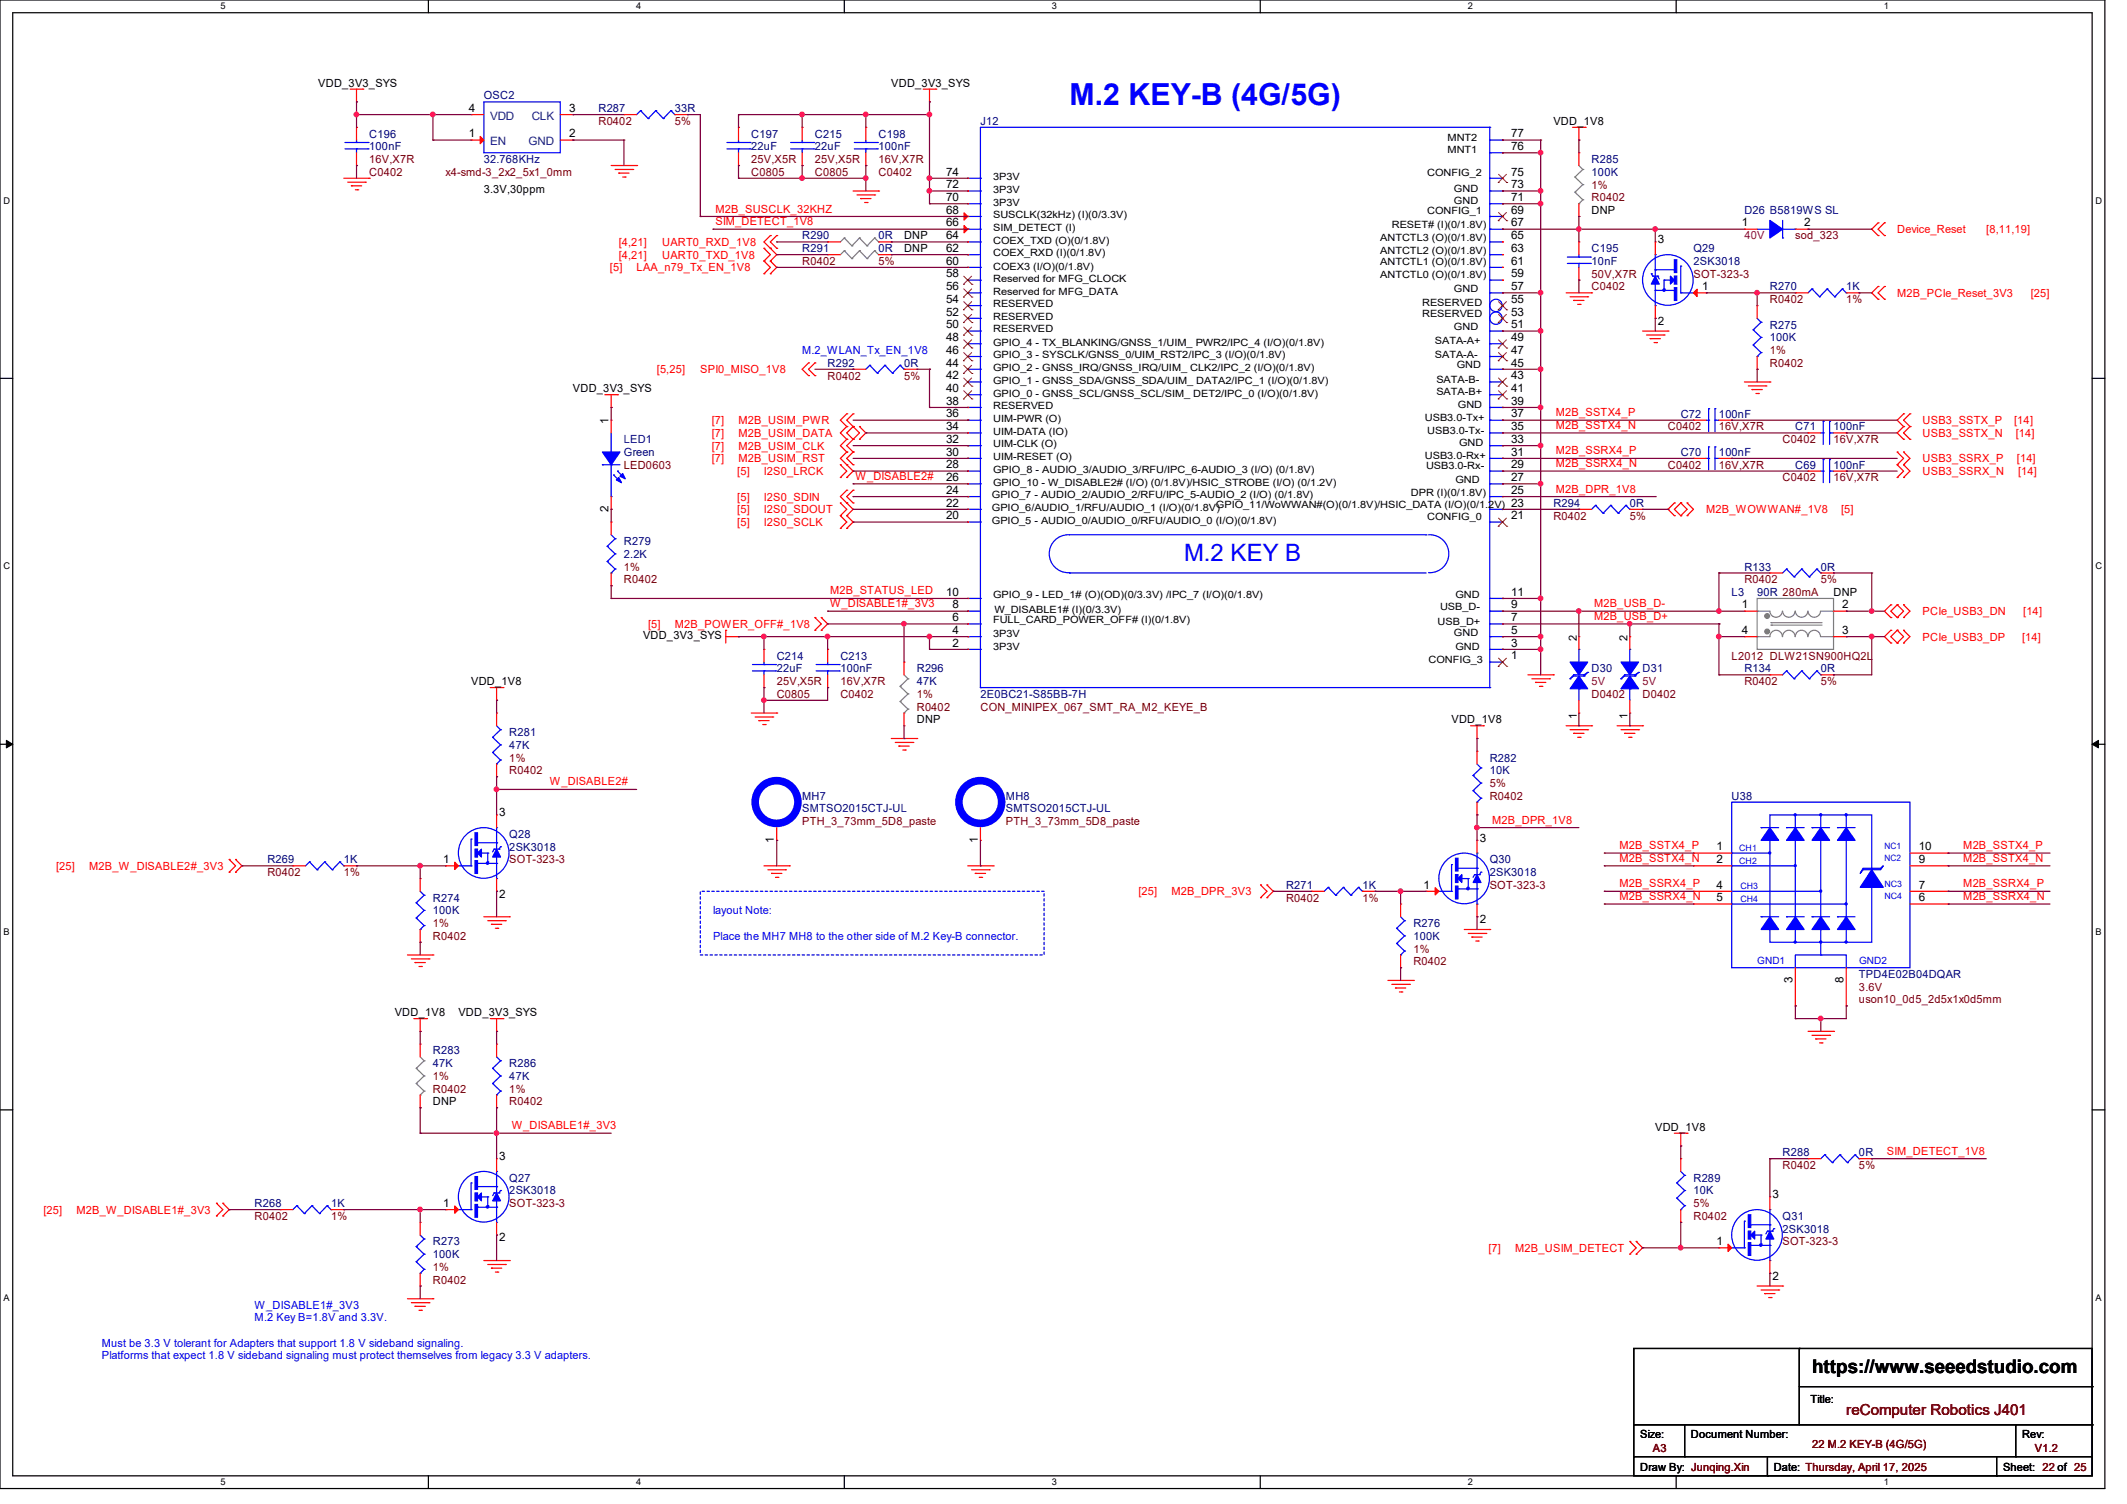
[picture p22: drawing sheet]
<svg xmlns="http://www.w3.org/2000/svg" width="297mm" height="210mm" viewBox="0 0 297 210" stroke-linecap="round" stroke-linejoin="round" font-family="sans-serif">
<defs><g id="words">
<text font-size="4.2" fill="#00f" x="149.4" y="14.6">M.2 KEY-B (4G/5G)</text>
<text font-size="3.3" fill="#00f" x="165.4" y="78.4">M.2 KEY B</text>
<text font-size="2.6" x="253" y="191.8">https://www.seeedstudio.com</text>
<text font-size="2.1" fill="#800000" x="257.8" y="197.5">reComputer Robotics J401</text>
<g font-size="1.6">
<text x="44.4" y="12.1">VDD_3V3_SYS</text>
<text x="65.4" y="15.6">4</text>
<text x="79.5" y="15.6">3</text>
<text x="124.5" y="12.1">VDD_3V3_SYS</text>
<text x="216.9" y="17.4">VDD_1V8</text>
<text x="65.4" y="19.2">1</text>
<text x="79.5" y="19.2">2</text>
<text x="211" y="21">76</text>
<text x="211" y="19.2">77</text>
<text x="67.6" y="26.9">3.3V,30ppm</text>
<text x="132.1" y="29.8">68</text>
<text x="132.1" y="28.1">70</text>
<text x="132.1" y="26.3">72</text>
<text x="132.1" y="24.5">74</text>
<text x="211" y="29.8">69</text>
<text x="211" y="28.1">71</text>
<text x="211" y="26.3">73</text>
<text x="211" y="24.5">75</text>
<text x="222.2" y="29.9">DNP</text>
<text x="126.2" y="35.2">DNP</text>
<text x="126.2" y="33.4">DNP</text>
<text x="132.1" y="35.2">62</text>
<text x="132.1" y="33.4">64</text>
<text x="132.1" y="31.6">66</text>
<text x="211" y="35.2">63</text>
<text x="211" y="33.4">65</text>
<text x="211" y="31.6">67</text>
<text x="231.5" y="34">3</text>
<text x="243.2" y="31.6">1</text>
<text x="251.9" y="31.6">2</text>
<text x="132.1" y="40.5">56</text>
<text x="132.1" y="38.7">58</text>
<text x="132.1" y="37">60</text>
<text x="211" y="40.5">57</text>
<text x="211" y="38.7">59</text>
<text x="211" y="37">61</text>
<text x="237.7" y="40.5">1</text>
<text x="132.1" y="47.6">48</text>
<text x="132.1" y="45.8">50</text>
<text x="132.1" y="44.1">52</text>
<text x="132.1" y="42.3">54</text>
<text x="211" y="47.6">49</text>
<text x="211" y="45.8">51</text>
<text x="211" y="44.1">53</text>
<text x="211" y="42.3">55</text>
<text x="231.5" y="45.3">2</text>
<text x="132.1" y="53">42</text>
<text x="132.1" y="51.2">44</text>
<text x="132.1" y="49.4">46</text>
<text x="211" y="53">43</text>
<text x="211" y="51.2">45</text>
<text x="211" y="49.4">47</text>
<text x="80" y="54.8">VDD_3V3_SYS</text>
<text x="85" y="59.2" transform="rotate(-90 85 59.2)">1</text>
<text x="132.1" y="58.3">36</text>
<text x="132.1" y="56.5">38</text>
<text x="132.1" y="54.7">40</text>
<text x="211" y="58.3">37</text>
<text x="211" y="56.5">39</text>
<text x="211" y="54.7">41</text>
<text x="132.1" y="65.4">28</text>
<text x="132.1" y="63.6">30</text>
<text x="132.1" y="61.8">32</text>
<text x="132.1" y="60.1">34</text>
<text x="211" y="65.4">29</text>
<text x="211" y="63.6">31</text>
<text x="211" y="61.8">33</text>
<text x="211" y="60.1">35</text>
<text x="85" y="71.5" transform="rotate(-90 85 71.5)">2</text>
<text x="132.1" y="70.7">22</text>
<text x="132.1" y="69">24</text>
<text x="132.1" y="67.2">26</text>
<text x="211" y="70.7">23</text>
<text x="211" y="69">25</text>
<text x="211" y="67.2">27</text>
<text x="132.1" y="72.5">20</text>
<text x="211" y="72.5">21</text>
<text x="132.1" y="83.2">10</text>
<text x="211" y="83.2">11</text>
<text x="256" y="83.2">DNP</text>
<text x="89.8" y="89.3">VDD_3V3_SYS</text>
<text x="133" y="88.5">4</text>
<text x="133" y="86.7">6</text>
<text x="133" y="85">8</text>
<text x="211" y="88.5">5</text>
<text x="211" y="86.7">7</text>
<text x="211" y="85">9</text>
<text x="220.2" y="89.5" transform="rotate(-90 220.2 89.5)">2</text>
<text x="227.3" y="89.5" transform="rotate(-90 227.3 89.5)">2</text>
<text x="243.2" y="85">1</text>
<text x="243.2" y="88.5">4</text>
<text x="257.3" y="85">2</text>
<text x="257.3" y="88.5">3</text>
<text x="65.8" y="95.7">VDD_1V8</text>
<text x="133" y="90.3">2</text>
<text x="211" y="92.1">1</text>
<text x="211" y="90.3">3</text>
<text x="128" y="101">DNP</text>
<text x="202.7" y="101">VDD_1V8</text>
<text x="220.2" y="100.5" transform="rotate(-90 220.2 100.5)">1</text>
<text x="227.3" y="100.5" transform="rotate(-90 227.3 100.5)">1</text>
<text x="69.7" y="114">3</text>
<text x="108.1" y="117.7" transform="rotate(-90 108.1 117.7)">1</text>
<text x="136.5" y="117.7" transform="rotate(-90 136.5 117.7)">1</text>
<text x="206.6" y="117.5">3</text>
<text x="239.7" y="118.7">1</text>
<text x="267.9" y="118.7">10</text>
<text x="61.9" y="120.5">1</text>
<text x="69.7" y="125.4">2</text>
<text x="198.8" y="124.1">1</text>
<text x="239.7" y="120.5">2</text>
<text x="239.7" y="124.1">4</text>
<text x="239.7" y="125.9">5</text>
<text x="267.9" y="125.9">6</text>
<text x="267.9" y="124.1">7</text>
<text x="267.9" y="120.5">9</text>
<text x="206.6" y="128.9">2</text>
<text x="250.3" y="137.2" transform="rotate(-90 250.3 137.2)">3</text>
<text x="257.4" y="137.2" transform="rotate(-90 257.4 137.2)">8</text>
<text x="55.1" y="141.9">VDD_1V8</text>
<text x="64" y="141.9">VDD_3V3_SYS</text>
<text x="60.5" y="154.3">DNP</text>
<text x="69.7" y="162">3</text>
<text x="231.1" y="157.9">VDD_1V8</text>
<text x="247.5" y="167.3">3</text>
<text x="61.9" y="168.5">1</text>
<text x="69.7" y="173.4">2</text>
<text x="239.7" y="173.9">1</text>
<text x="247.5" y="178.7">2</text>
<text x="252.8" y="196">Title:</text>
<text x="229" y="200.7">Size:</text>
<text x="236.1" y="200.7">Document Number:</text>
<text x="282.4" y="200.7">Rev:</text>
<text x="229" y="205.4">Draw By: Junqing.Xin</text>
<text x="247.7" y="205.4">Date: Thursday, April 17, 2025</text>
<text x="279.7" y="205.4">Sheet: 22 of 25</text>
</g>
<g font-size="1.6" fill="#000080">
<text x="67.6" y="13.9">OSC2</text>
<text x="83.6" y="15.7">R287</text>
<text x="94.2" y="15.7">33R</text>
<text x="136.9" y="17.4">J12</text>
<text x="51.6" y="19.2">C196</text>
<text x="51.6" y="21">100nF</text>
<text x="67.6" y="22.8">32.768KHz</text>
<text x="104.9" y="19.2">C197</text>
<text x="104.9" y="21">22uF</text>
<text x="113.8" y="19.2">C215</text>
<text x="113.8" y="21">22uF</text>
<text x="122.7" y="19.2">C198</text>
<text x="122.7" y="21">100nF</text>
<text x="222.2" y="22.8">R285</text>
<text x="222.2" y="24.6">100K</text>
<text x="243.6" y="29.9">D26 B5819WS SL</text>
<text x="112" y="35.2">R291</text>
<text x="112" y="33.4">R290</text>
<text x="122.7" y="35.2">0R</text>
<text x="122.7" y="33.4">0R</text>
<text x="222.2" y="35.2">C195</text>
<text x="236.5" y="35.2">Q29</text>
<text x="222.2" y="37">10nF</text>
<text x="236.5" y="37">2SK3018</text>
<text x="247.1" y="40.6">R270</text>
<text x="257.8" y="40.6">1K</text>
<text x="247.1" y="45.9">R275</text>
<text x="247.1" y="47.7">100K</text>
<text x="115.6" y="51.2">R292</text>
<text x="126.2" y="51.2">0R</text>
<text x="234.7" y="58.3">C72</text>
<text x="240" y="58.3">100nF</text>
<text x="87.1" y="61.9">LED1</text>
<text x="87.1" y="63.7">Green</text>
<text x="234.7" y="63.7">C70</text>
<text x="240" y="63.7">100nF</text>
<text x="250.7" y="65.4">C69</text>
<text x="250.7" y="60.1">C71</text>
<text x="256" y="65.4">100nF</text>
<text x="256" y="60.1">100nF</text>
<text x="216.9" y="70.8">R294</text>
<text x="227.6" y="70.8">0R</text>
<text x="87.1" y="76.1">R279</text>
<text x="87.1" y="77.9">2.2K</text>
<text x="241.8" y="83.2">L3</text>
<text x="243.6" y="79.7">R133</text>
<text x="245.4" y="83.2">90R 280mA</text>
<text x="254.2" y="79.7">0R</text>
<text x="108.5" y="92.1">C214</text>
<text x="108.5" y="93.9">22uF</text>
<text x="117.3" y="92.1">C213</text>
<text x="117.3" y="93.9">100nF</text>
<text x="128" y="93.9">R296</text>
<text x="128" y="95.7">47K</text>
<text x="222.2" y="93.9">D30</text>
<text x="229.4" y="93.9">D31</text>
<text x="243.6" y="93.9">R134</text>
<text x="254.2" y="93.9">0R</text>
<text x="136.9" y="97.4">2E0BC21-S85BB-7H</text>
<text x="71.1" y="102.8">R281</text>
<text x="71.1" y="104.6">47K</text>
<text x="208" y="106.3">R282</text>
<text x="112" y="111.7">MH7</text>
<text x="112" y="113.5">SMTSO2015CTJ-UL</text>
<text x="140.5" y="111.7">MH8</text>
<text x="140.5" y="113.5">SMTSO2015CTJ-UL</text>
<text x="208" y="108.1">10K</text>
<text x="241.8" y="111.7">U38</text>
<text x="71.1" y="117">Q28</text>
<text x="71.1" y="118.8">2SK3018</text>
<text x="37.3" y="120.6">R269</text>
<text x="48" y="120.6">1K</text>
<text x="60.5" y="125.9">R274</text>
<text x="179.6" y="124.1">R271</text>
<text x="190.2" y="124.1">1K</text>
<text x="208" y="120.6">Q30</text>
<text x="208" y="122.3">2SK3018</text>
<text x="60.5" y="127.7">100K</text>
<text x="197.4" y="129.5">R276</text>
<text x="197.4" y="131.2">100K</text>
<text x="259.6" y="136.6">TPD4E02B04DQAR</text>
<text x="60.5" y="147.2">R283</text>
<text x="60.5" y="149">47K</text>
<text x="71.1" y="149">R286</text>
<text x="71.1" y="150.8">47K</text>
<text x="248.9" y="161.5">R288</text>
<text x="259.6" y="161.5">0R</text>
<text x="71.1" y="165">Q27</text>
<text x="71.1" y="166.8">2SK3018</text>
<text x="236.5" y="165">R289</text>
<text x="236.5" y="166.8">10K</text>
<text x="35.6" y="168.6">R268</text>
<text x="46.2" y="168.6">1K</text>
<text x="60.5" y="173.9">R273</text>
<text x="248.9" y="170.3">Q31</text>
<text x="248.9" y="172.1">2SK3018</text>
<text x="60.5" y="175.7">100K</text>
</g>
<g font-size="1.6" fill="#004080">
<text x="68.5" y="16.7">VDD</text>
<text x="74.3" y="16.7">CLK</text>
<text x="68.5" y="20.3">EN</text>
<text x="73.8" y="20.3">GND</text>
</g>
<g font-size="1.6" fill="#800000">
<text x="83.6" y="17.4">R0402</text>
<text x="94.2" y="17.4">5%</text>
<text x="51.6" y="22.8">16V,X7R</text>
<text x="104.9" y="22.8">25V,X5R</text>
<text x="113.8" y="22.8">25V,X5R</text>
<text x="122.7" y="22.8">16V,X7R</text>
<text x="51.6" y="24.6">C0402</text>
<text x="62.2" y="24.6">x4-smd-3_2x2_5x1_0mm</text>
<text x="104.9" y="24.6">C0805</text>
<text x="113.8" y="24.6">C0805</text>
<text x="122.7" y="24.6">C0402</text>
<text x="222.2" y="26.3">1%</text>
<text x="222.2" y="28.1">R0402</text>
<text x="250.7" y="33.4">sod_323</text>
<text x="112" y="37">R0402</text>
<text x="122.7" y="37">5%</text>
<text x="222.2" y="40.6">C0402</text>
<text x="222.2" y="38.8">50V,X7R</text>
<text x="236.5" y="38.8">SOT-323-3</text>
<text x="247.1" y="42.3">R0402</text>
<text x="257.8" y="42.3">1%</text>
<text x="115.6" y="53">R0402</text>
<text x="126.2" y="53">5%</text>
<text x="247.1" y="49.4">1%</text>
<text x="247.1" y="51.2">R0402</text>
<text x="87.1" y="65.4">LED0603</text>
<text x="232.9" y="60.1">C0402</text>
<text x="232.9" y="65.4">C0402</text>
<text x="240" y="60.1">16V,X7R</text>
<text x="240" y="65.4">16V,X7R</text>
<text x="248.9" y="61.9">C0402</text>
<text x="256" y="61.9">16V,X7R</text>
<text x="248.9" y="67.2">C0402</text>
<text x="256" y="67.2">16V,X7R</text>
<text x="216.9" y="72.6">R0402</text>
<text x="227.6" y="72.6">5%</text>
<text x="87.1" y="79.7">1%</text>
<text x="87.1" y="81.4">R0402</text>
<text x="243.6" y="81.4">R0402</text>
<text x="254.3" y="81.4">5%</text>
<text x="108.5" y="95.7">25V,X5R</text>
<text x="117.3" y="95.7">16V,X7R</text>
<text x="241.8" y="92.1">L2012 DLW21SN900HQ2L</text>
<text x="243.6" y="95.7">R0402</text>
<text x="254.3" y="95.7">5%</text>
<text x="108.5" y="97.4">C0805</text>
<text x="117.3" y="97.4">C0402</text>
<text x="128" y="97.4">1%</text>
<text x="128" y="99.2">R0402</text>
<text x="136.9" y="99.2">CON_MINIPEX_067_SMT_RA_M2_KEYE_B</text>
<text x="222.2" y="97.4">D0402</text>
<text x="229.4" y="97.4">D0402</text>
<text x="71.1" y="106.3">1%</text>
<text x="71.1" y="108.1">R0402</text>
<text x="208" y="109.9">5%</text>
<text x="208" y="111.7">R0402</text>
<text x="112" y="115.2">PTH_3_73mm_5D8_paste</text>
<text x="140.5" y="115.2">PTH_3_73mm_5D8_paste</text>
<text x="37.3" y="122.3">R0402</text>
<text x="48" y="122.3">1%</text>
<text x="71.1" y="120.6">SOT-323-3</text>
<text x="179.6" y="125.9">R0402</text>
<text x="190.2" y="125.9">1%</text>
<text x="208" y="124.1">SOT-323-3</text>
<text x="60.5" y="129.5">1%</text>
<text x="60.5" y="131.2">R0402</text>
<text x="197.4" y="133">1%</text>
<text x="197.4" y="134.8">R0402</text>
<text x="259.6" y="140.1">uson10_0d5_2d5x1x0d5mm</text>
<text x="259.6" y="138.3">3.6V</text>
<text x="60.5" y="150.8">1%</text>
<text x="60.5" y="152.6">R0402</text>
<text x="71.1" y="152.6">1%</text>
<text x="71.1" y="154.3">R0402</text>
<text x="248.9" y="163.2">R0402</text>
<text x="259.6" y="163.2">5%</text>
<text x="35.6" y="170.3">R0402</text>
<text x="46.2" y="170.3">1%</text>
<text x="71.1" y="168.6">SOT-323-3</text>
<text x="236.5" y="168.6">5%</text>
<text x="236.5" y="170.3">R0402</text>
<text x="248.9" y="173.9">SOT-323-3</text>
<text x="60.5" y="177.5">1%</text>
<text x="60.5" y="179.2">R0402</text>
<text x="230.8" y="202.7">A3</text>
<text x="253" y="202.2">22 M.2 KEY-B (4G/5G)</text>
<text x="284.1" y="202.7">V1.2</text>
</g>
<g font-size="1.6" fill="#f00">
<text x="99.9" y="29.7">M2B_SUSCLK_32KHZ</text>
<text x="86.4" y="34.3">[4,21]</text>
<text x="92.5" y="34.3">UART0_RXD_1V8</text>
<text x="99.9" y="31.5">SIM_DETECT_1V8</text>
<text x="264.9" y="32.6">Device_Reset</text>
<text x="277.4" y="32.6">[8,11,19]</text>
<text x="85.2" y="37.9">[5]</text>
<text x="86.4" y="36.1">[4,21]</text>
<text x="88.9" y="37.9">LAA_n79_Tx_EN_1V8</text>
<text x="92.5" y="36.1">UART0_TXD_1V8</text>
<text x="264.9" y="41.4">M2B_PCIe_Reset_3V3</text>
<text x="283.6" y="41.4">[25]</text>
<text x="91.7" y="52.1">[5,25]</text>
<text x="97.8" y="52.1">SPI0_MISO_1V8</text>
<text x="99.4" y="59.2">[7]</text>
<text x="103.1" y="59.2">M2B_USIM_PWR</text>
<text x="217.3" y="58.1">M2B_SSTX4_P</text>
<text x="217.3" y="59.9">M2B_SSTX4_N</text>
<text x="268.5" y="59.2">USB3_SSTX_P</text>
<text x="281.3" y="59.2">[14]</text>
<text x="99.4" y="64.6">[7]</text>
<text x="99.4" y="62.8">[7]</text>
<text x="99.4" y="61">[7]</text>
<text x="103.1" y="64.6">M2B_USIM_RST</text>
<text x="103.1" y="62.8">M2B_USIM_CLK</text>
<text x="103.1" y="61">M2B_USIM_DATA</text>
<text x="217.3" y="63.5">M2B_SSRX4_P</text>
<text x="217.3" y="65.2">M2B_SSRX4_N</text>
<text x="268.5" y="64.6">USB3_SSRX_P</text>
<text x="268.5" y="61">USB3_SSTX_N</text>
<text x="281.5" y="61">[14]</text>
<text x="281.6" y="64.6">[14]</text>
<text x="103" y="71.7">[5]</text>
<text x="103" y="69.9">[5]</text>
<text x="103" y="66.3">[5]</text>
<text x="106.7" y="71.7">I2S0_SDOUT</text>
<text x="106.7" y="69.9">I2S0_SDIN</text>
<text x="106.7" y="66.3">I2S0_LRCK</text>
<text x="119.5" y="67">W_DISABLE2#</text>
<text x="217.3" y="68.8">M2B_DPR_1V8</text>
<text x="238.3" y="71.7">M2B_WOWWAN#_1V8</text>
<text x="257.1" y="71.7">[5]</text>
<text x="268.5" y="66.3">USB3_SSRX_N</text>
<text x="281.8" y="66.3">[14]</text>
<text x="103" y="73.4">[5]</text>
<text x="106.7" y="73.4">I2S0_SCLK</text>
<text x="115.9" y="83">M2B_STATUS_LED</text>
<text x="90.5" y="87.7">[5]</text>
<text x="94.2" y="87.7">M2B_POWER_OFF#_1V8</text>
<text x="115.9" y="84.8">W_DISABLE1#_3V3</text>
<text x="222.6" y="86.6">M2B_USB_D+</text>
<text x="222.6" y="84.8">M2B_USB_D-</text>
<text x="268.5" y="85.9">PCIe_USB3_DN</text>
<text x="268.5" y="89.4">PCIe_USB3_DP</text>
<text x="282.4" y="89.4">[14]</text>
<text x="282.5" y="85.9">[14]</text>
<text x="76.8" y="109.7">W_DISABLE2#</text>
<text x="208.4" y="115">M2B_DPR_1V8</text>
<text x="226.1" y="118.6">M2B_SSTX4_P</text>
<text x="274.1" y="118.6">M2B_SSTX4_P</text>
<text x="7.8" y="121.5">[25]</text>
<text x="12.4" y="121.5">M2B_W_DISABLE2#_3V3</text>
<text x="159" y="125">[25]</text>
<text x="163.6" y="125">M2B_DPR_3V3</text>
<text x="226.1" y="120.4">M2B_SSTX4_N</text>
<text x="226.1" y="123.9">M2B_SSRX4_P</text>
<text x="226.1" y="125.7">M2B_SSRX4_N</text>
<text x="274.1" y="120.4">M2B_SSTX4_N</text>
<text x="274.1" y="123.9">M2B_SSRX4_P</text>
<text x="274.1" y="125.7">M2B_SSRX4_N</text>
<text x="71.5" y="157.7">W_DISABLE1#_3V3</text>
<text x="263.5" y="161.2">SIM_DETECT_1V8</text>
<text x="6.1" y="169.5">[25]</text>
<text x="10.7" y="169.5">M2B_W_DISABLE1#_3V3</text>
<text x="207.9" y="174.8">[7]</text>
<text x="211.6" y="174.8">M2B_USIM_DETECT</text>
</g>
<g font-size="1.6" fill="#800040">
<text x="243.6" y="33.4">40V</text>
<text x="222.2" y="95.7">5V</text>
<text x="229.4" y="95.7">5V</text>
</g>
<g font-size="1.6" fill="#00f">
<text x="112" y="49.4">M.2_WLAN_Tx_EN_1V8</text>
<text x="99.6" y="127.7">layout Note:</text>
<text x="99.6" y="131.2">Place the MH7 MH8 to the other side of M.2 Key-B connector.</text>
<text x="35.6" y="182.8">W_DISABLE1#_3V3</text>
<text x="35.6" y="184.4">M.2 Key B=1.8V and 3.3V.</text>
<text x="14.2" y="188.1">Must be 3.3 V tolerant for Adapters that support 1.8 V sideband signaling.</text>
<text x="14.2" y="189.7">Platforms that expect 1.8 V sideband signaling must protect themselves from legacy 3.3 V adapters.</text>
</g>
<g font-size="1.4">
<text x="202.1" y="21.4">MNT1</text>
<text x="202.1" y="19.6">MNT2</text>
<text x="138.7" y="28.7">3P3V</text>
<text x="138.7" y="26.9">3P3V</text>
<text x="138.7" y="25.1">3P3V</text>
<text x="199.3" y="29.9">CONFIG_1</text>
<text x="199.3" y="24.6">CONFIG_2</text>
<text x="203" y="28.5">GND</text>
<text x="203" y="26.8">GND</text>
<text x="138.7" y="35.8">COEX_RXD (I)(0/1.8V)</text>
<text x="138.7" y="34">COEX_TXD (O)(0/1.8V)</text>
<text x="138.7" y="32.3">SIM_DETECT (I)</text>
<text x="138.7" y="30.5">SUSCLK(32kHz) (I)(0/3.3V)</text>
<text x="192.7" y="35.4">ANTCTL2 (O)(0/1.8V)</text>
<text x="192.7" y="33.7">ANTCTL3 (O)(0/1.8V)</text>
<text x="194.4" y="31.9">RESET# (I)(0/1.8V)</text>
<text x="138.7" y="41.1">Reserved for MFG_DATA</text>
<text x="138.7" y="39.4">Reserved for MFG_CLOCK</text>
<text x="138.7" y="37.8">COEX3 (I/O)(0/1.8V)</text>
<text x="192.7" y="38.8">ANTCTL0 (O)(0/1.8V)</text>
<text x="192.7" y="37">ANTCTL1 (O)(0/1.8V)</text>
<text x="203" y="40.8">GND</text>
<text x="138.7" y="46.3">RESERVED</text>
<text x="138.7" y="44.7">RESERVED</text>
<text x="138.7" y="42.9">RESERVED</text>
<text x="198.6" y="44.3">RESERVED</text>
<text x="198.6" y="42.8">RESERVED</text>
<text x="203" y="46.1">GND</text>
<text x="138.7" y="53.6">GPIO_1 - GNSS_SDA/GNSS_SDA/UIM_ DATA2/IPC_1 (I/O)(0/1.8V)</text>
<text x="138.7" y="51.8">GPIO_2 - GNSS_IRQ/GNSS_IRQ/UIM_ CLK2/IPC_2 (I/O)(0/1.8V)</text>
<text x="138.7" y="50">GPIO_3 - SYSCLK/GNSS_0/UIM_RST2/IPC_3 (I/O)(0/1.8V)</text>
<text x="138.7" y="48.3">GPIO_4 - TX_BLANKING/GNSS_1/UIM_ PWR2/IPC_4 (I/O)(0/1.8V)</text>
<text x="200.4" y="50">SATA-A-</text>
<text x="200.4" y="48.1">SATA-A+</text>
<text x="200.6" y="53.4">SATA-B-</text>
<text x="203.4" y="51.4">GND</text>
<text x="138.7" y="58.9">UIM-PWR (O)</text>
<text x="138.7" y="57.1">RESERVED</text>
<text x="138.7" y="55.4">GPIO_0 - GNSS_SCL/GNSS_SCL/SIM_ DET2/IPC_0 (I/O)(0/1.8V)</text>
<text x="199" y="58.8">USB3.0-Tx+</text>
<text x="200.6" y="55.2">SATA-B+</text>
<text x="203.6" y="57">GND</text>
<text x="138.7" y="64.3">UIM-RESET (O)</text>
<text x="138.7" y="62.5">UIM-CLK (O)</text>
<text x="138.7" y="60.7">UIM-DATA (IO)</text>
<text x="199" y="64.1">USB3.0-Rx+</text>
<text x="199.1" y="65.5">USB3.0-Rx-</text>
<text x="199.3" y="60.5">USB3.0-Tx-</text>
<text x="203.7" y="62.3">GND</text>
<text x="138.5" y="71.4">GPIO_6/AUDIO_1/RFU/AUDIO_1 (I/O)(0/1.8V)</text>
<text x="138.5" y="69.6">GPIO_7 - AUDIO_2/AUDIO_2/RFU/IPC_5-AUDIO_2 (I/O) (0/1.8V)</text>
<text x="138.7" y="67.8">GPIO_10 - W_DISABLE2# (I/O) (0/1.8V)/HSIC_STROBE (I/O) (0/1.2V)</text>
<text x="138.7" y="66">GPIO_8 - AUDIO_3/AUDIO_3/RFU/IPC_6-AUDIO_3 (I/O) (0/1.8V)</text>
<text x="169.8" y="71">GPIO_11/WoWWAN#(O)(0/1.8V)/HSIC_DATA (I/O)(0/1.2V)</text>
<text x="197" y="69.2">DPR (I)(0/1.8V)</text>
<text x="203.2" y="67.4">GND</text>
<text x="138.5" y="73.2">GPIO_5 - AUDIO_0/AUDIO_0/RFU/AUDIO_0 (I/O)(0/1.8V)</text>
<text x="199.3" y="72.6">CONFIG_0</text>
<text x="138.7" y="83.4">GPIO_9 - LED_1# (O)(OD)(0/3.3V) /IPC_7 (I/O)(0/1.8V)</text>
<text x="203.2" y="83.4">GND</text>
<text x="138.7" y="89">3P3V</text>
<text x="138.7" y="87">FULL_CARD_POWER_OFF# (I)(0/1.8V)</text>
<text x="138.9" y="85.6">W_DISABLE1# (I)(0/3.3V)</text>
<text x="200.7" y="87.2">USB_D+</text>
<text x="201.1" y="85.2">USB_D-</text>
<text x="203" y="88.8">GND</text>
<text x="138.7" y="90.8">3P3V</text>
<text x="199.5" y="92.5">CONFIG_3</text>
<text x="203.2" y="90.8">GND</text>
</g>
<g font-size="1.4" fill="#00f">
<text x="245.4" y="134.7">GND1</text>
<text x="259.6" y="134.7">GND2</text>
</g>
<g font-size="1.3">
<text x="30.8" y="1.3">5</text>
<text x="88.8" y="1.3">4</text>
<text x="146.9" y="1.3">3</text>
<text x="205" y="1.3">2</text>
<text x="263.1" y="1.3">1</text>
<text x=".5" y="28.4">D</text>
<text x="292.6" y="28.4">D</text>
<text x=".5" y="79.5">C</text>
<text x="292.6" y="79.5">C</text>
<text x=".5" y="130.6">B</text>
<text x="292.6" y="130.6">B</text>
<text x=".5" y="181.7">A</text>
<text x="292.6" y="181.7">A</text>
<text x="30.8" y="207.4">5</text>
<text x="88.8" y="207.4">4</text>
<text x="146.9" y="207.4">3</text>
<text x="205" y="207.4">2</text>
<text x="263.1" y="207.4">1</text>
</g>
<g font-size="1.2" fill="#00f">
<text x="242.9" y="118.8">CH1</text>
<text x="263.1" y="118.5">NC1</text>
<text x="242.9" y="120.6">CH2</text>
<text x="243" y="125.9">CH4</text>
<text x="243" y="124.2">CH3</text>
<text x="263.1" y="120.3">NC2</text>
<text x="263.1" y="123.8">NC3</text>
<text x="263.1" y="125.6">NC4</text>
</g>
</g></defs>
<path d="M0 0h293.9v207.9h-293.9zM1.8 1.8h290.3v204.3h-290.3z" fill="none" stroke="#000" stroke-width=".17"/>
<g fill="#fff">
<path d="M30.8 .2h.7v1.4h-.7z"/>
<path d="M30.8 206.2h.7v1.4h-.7z"/>
</g>
<path d="M59.8 0v1.8M59.8 206.1v1.8" fill="none" stroke="#000" stroke-width=".17"/>
<g fill="#fff">
<path d="M88.8 .2h.7v1.4h-.7z"/>
<path d="M88.8 206.2h.7v1.4h-.7z"/>
</g>
<path d="M117.9 0v1.8M117.9 206.1v1.8" fill="none" stroke="#000" stroke-width=".17"/>
<g fill="#fff">
<path d="M146.9 .2h.7v1.4h-.7z"/>
<path d="M146.9 206.2h.7v1.4h-.7z"/>
</g>
<path d="M176 0v1.8M176 206.1v1.8" fill="none" stroke="#000" stroke-width=".17"/>
<g fill="#fff">
<path d="M205 .2h.7v1.4h-.7z"/>
<path d="M205 206.2h.7v1.4h-.7z"/>
</g>
<path d="M234.1 0v1.8M234.1 206.1v1.8" fill="none" stroke="#000" stroke-width=".17"/>
<g fill="#fff">
<path d="M263.1 .2h.6v1.4h-.6z"/>
<path d="M263.1 206.2h.6v1.4h-.6z"/>
<path d="M.5 27.3h.9v1.4h-.9z"/>
<path d="M292.6 27.3h.9v1.4h-.9z"/>
<path d="M.5 78.4h.9v1.4h-.9z"/>
<path d="M292.6 78.4h.9v1.4h-.9z"/>
</g>
<path d="M0 52.8h1.8M292.1 52.8h1.8" fill="none" stroke="#000" stroke-width=".17"/>
<g fill="#fff">
<path d="M.5 129.5h.8v1.4h-.8z"/>
<path d="M292.6 129.5h.8v1.4h-.8z"/>
</g>
<path d="M0 103.9h1.8M292.1 103.9h1.8" fill="none" stroke="#000" stroke-width=".17"/>
<path d="M.9 103.4l.9 .5-.9 .5zM292.1 103.9l.9-.5v1z" fill="#000" stroke="#000" stroke-width=".14"/>
<g fill="#fff">
<path d="M.5 180.5h.8v1.4h-.8z"/>
<path d="M292.6 180.5h.8v1.4h-.8z"/>
</g>
<g fill="none" stroke="#000" stroke-width=".17">
<path d="M0 155h1.8M292.1 155h1.8M228.1 188.3h64v17.8h-64zM228.1 199h64M235.2 199v4.4M251.2 188.3h.1M251.2 188.3v10.7M251.2 193.6h40.9M281.5 199v4.4M292.1 199h.1M292.1 193.6h.1M228.1 203.4h.1"/>
<path d="M228.1 203.4h64M235.2 203.4h.1M246.8 206.1h.1M246.8 203.4v2.7M278.8 206.1h.1M278.8 203.4v2.7M281.5 203.4h.1"/>
</g>
<path d="M97.8 124.5h48v8.8h-48z" fill="none" stroke="#00f" stroke-width=".17" stroke-dasharray=".3 .3"/>
<g fill="none" stroke="#f00" stroke-width=".17">
<path d="M48.9 12.4h1.8M49.8 14.2h.1M49.8 17.8h.1M49.8 12.4v1.8M49.8 17.8v1.8M50.7 12.4h.1M65.8 16h.1M65.8 19.6h.1M65.8 16h1.8M65.8 19.6h1.8M78.2 16h1.8M78.2 19.6h1.8"/>
<path d="M80 19.6h.1M80 16h.1M87.1 16h.1M87.1 16h1.8M94.2 16h1.8M96 16h.1M103.1 17.8h.1M103.1 17.8v1.8M112 17.8h.1M112 17.8v1.8M120.9 17.8h.1M120.9 17.8v1.8"/>
<path d="M128.9 12.4h1.8M129.8 14.2h.1M129.8 12.4v1.8M130.7 12.4h.1M209.8 19.6h.1M219.6 17.8h1.8M220.5 19.6h.1M220.5 17.8v1.8M221.4 17.8h.1M48 24.9h3.6M48.6 25.4h2.4M49.1 26h.1"/>
<path d="M49.1 26h1.4M49.6 26.5h.4M49.8 23.1h.1M49.8 21.3v1.8M50 26.5h.1M51 25.4h.1M51.6 24.9h.1M85.3 23.1h3.6M85.9 23.7h2.4M86.4 24.2h.1M86.4 24.2h1.4M87 24.7h.3"/>
<path d="M87.3 24.7h.1M88.3 23.7h.1M88.9 23.1h.1M103.1 23.1h.1M103.1 21.3v1.8M106.7 36.4h.1M106.7 34.7h.1M106.7 38.2h.1M106.7 34.7l.9 .9-.9 .8M106.7 36.4l.9 .9-.9 .9M107.6 34.7h.1M107.6 36.4h.1"/>
<path d="M107.6 32.9h.1M107.6 38.2h.1M107.6 32.9l-.9 .9 1.8 1.8-.9 .8M107.6 36.4l.9 .9-.9 .9M108.5 32.9h.1M108.5 34.7h.1M108.5 32.9l-.9 .9 .9 .9M112 23.1h.1M112 21.3v1.8M115.6 35.6h.1M115.6 33.8h.1M115.6 35.6h1.7"/>
<path d="M115.6 33.8h1.7M119.1 26.7h3.6M119.7 27.2h2.4M120.2 27.7h.1M120.2 27.7h1.4M120.7 28.3h.4M120.9 23.1h.1M120.9 21.3v1.8M121.1 28.3h.1M122.1 27.2h.1M122.7 26.7h.1M122.7 35.6h1.8"/>
<path d="M122.7 33.8h1.8M124.5 35.6h.1M124.5 33.8h.1M135.1 39.1h.1M135.1 37.3h.1M135.1 35.6h.1M135.1 33.8h.1M135.1 32h.1M135.1 30.2h.1M135.1 28.4h.1M135.1 26.7h.1M135.1 24.9h.1"/>
<path d="M209.8 39.1h.1M209.8 37.3h.1M209.8 35.6h.1M209.8 33.8h.1M209.8 32h.1M209.8 30.2h.1M209.8 28.4h.1M209.8 26.7h.1M209.8 24.9h.1M209.8 21.3h.1M220.5 33.8h.1M220.5 39.1h.1"/>
<path d="M220.5 21.3h.1M220.5 30.2h.1M220.5 21.3v1.8M220.5 28.4v1.8M220.5 33.8v1.8M220.5 37.3v1.8M231.1 33.8h.1M231.1 33.8v1.8M243.6 32h.1M243.6 32h1.8M250.7 32h1.8M252.5 32h.1"/>
<path d="M262.3 31.1h.1M262.3 32.9h.1M262.3 31.1l-.9 .9 .9 .9M263.1 32.9h.1M263.1 31.1h.1M263.1 31.1l-.8 .9 .8 .9M84.5 55.1h1.7M85.3 56.9h.1M85.3 58.7h.1M85.3 55.1v1.8M85.3 58.7v1.8M86.2 55.1h.1"/>
<path d="M112.9 50.7h.1M112.9 52.5h.1M112.9 50.7l-.9 .9 .9 .9M113.8 50.7h.1M113.8 52.5h.1M113.8 50.7l-.9 .9 .9 .9M118.2 57.8h.1M118.2 59.6h.1M118.2 57.8l-.9 .9 .9 .9M118.2 59.6l-.9 .9 .9 .8M119.1 57.8h.1M119.1 59.6h.1"/>
<path d="M119.1 51.6h.1M119.1 57.8l-.9 .9 1.8 1.8-1.8 1.7 .9 .9M119.1 59.6l-.9 .9 .9 .8M119.1 51.6h1.8M120 59.6h.1M120 59.6l.9 .9-.9 .8M126.2 51.6h1.8M128 51.6h.1M135.1 58.7h.1M135.1 56.9h.1M135.1 55.1h.1M135.1 53.3h.1"/>
<path d="M135.1 51.6h.1M135.1 49.8h.1M135.1 48h.1M135.1 46.2h.1M135.1 44.4h.1M135.1 42.7h.1M135.1 40.9h.1M209.8 58.7h.1M209.8 56.9h.1M209.8 55.1h.1M209.8 53.3h.1M209.8 51.6h.1"/>
<path d="M209.8 49.8h.1M209.8 48h.1M209.8 46.2h.1M209.8 44.4h.1M209.8 42.7h.1M209.8 40.9h.1M218.7 40.9h3.5M219.2 41.4h2.5M219.8 42h.1M219.8 42h1.4M220.3 42.5h.3M220.6 42.5h.1"/>
<path d="M221.7 41.4h.1M222.2 40.9h.1M229.4 46.2h3.5M229.9 46.8h2.5M230.4 47.3h.1M230.4 47.3h1.5M231 47.8h.3M231.1 44.4h.1M231.1 42.7v1.7M231.3 47.8h.1M232.4 46.8h.1M232.9 46.2h.1"/>
<path d="M236.5 58.7h.1M236.5 40.9h1.8M236.5 58.7h1.8M238.3 40.9h.1M240 58.7h1.8M241.8 58.7h.1M243.6 53.3h3.5M244.1 53.9h2.5M244.6 54.4h.1M244.6 54.4h1.5M245.2 54.9h.3M245.4 42.7h.1"/>
<path d="M245.4 51.6h.1M245.4 42.7v1.7M245.4 49.8v1.8M245.5 54.9h.1M246.6 53.9h.1M247.1 53.3h.1M250.7 40.9h.1M250.7 40.9h1.8M257.8 40.9h1.8M259.6 40.9h.1M262.3 40h.1M262.3 41.8h.1"/>
<path d="M262.3 40l-.9 .9 .9 .9M263.1 41.8h.1M263.1 40h.1M263.1 40l-.8 .9 .8 .9M265.8 57.8h.1M265.8 59.6h.1M265.8 57.8l-.9 .9 .9 .9M265.8 59.6l-.9 .9 .9 .8M266.7 59.6h.1M266.7 57.8h.1M266.7 57.8l-.9 .9 .9 .9M266.7 59.6l-.9 .9 .9 .8"/>
<path d="M85.3 72.9h.1M85.3 71.1h.1M85.3 69.3v1.8M85.3 72.9v1.8M117.3 72h.1M117.3 70.2h.1M117.3 73.8h.1M117.3 66.7h.1M117.3 64.9h.1M117.3 70.2l.9 .9-.9 .9M117.3 72l.9 .9-.9 .9M117.3 64.9l.9 .9-.9 .9"/>
<path d="M118.2 70.2h.1M118.2 72h.1M118.2 68.5h.1M118.2 73.8h.1M118.2 64.9h.1M118.2 66.7h.1M118.2 63.1h.1M118.2 61.3h.1M118.2 68.5l-.9 .8 1.8 1.8-.9 .9M118.2 72l.9 .9-.9 .9M118.2 63.1l-.9 .9 1.8 1.8-.9 .9M118.2 61.3l-.9 .9 .9 .9"/>
<path d="M119.1 68.5h.1M119.1 70.2h.1M119.1 63.1h.1M119.1 64.9h.1M119.1 61.3h.1M119.1 68.5l-.9 .8 .9 .9M119.1 63.1l-.9 .9 .9 .9M120 61.3h.1M135.1 72.9h.1M135.1 71.1h.1M135.1 69.3h.1M135.1 67.6h.1"/>
<path d="M135.1 65.8h.1M135.1 64h.1M135.1 62.2h.1M135.1 60.5h.1M209.8 72.9h.1M209.8 71.1h.1M209.8 69.3h.1M209.8 67.6h.1M209.8 65.8h.1M209.8 64h.1M209.8 62.2h.1M209.8 60.5h.1"/>
<path d="M220.5 71.1h.1M220.5 71.1h1.7M227.6 71.1h1.8M229.4 71.1h.1M233.8 70.2h.1M233.8 72h.1M233.8 70.2l-.9 .9 .9 .9M234.7 72h.1M234.7 70.2h.1M234.7 70.2l.9 .9-.9 .9M234.7 70.2l-.9 .9 .9 .9M235.6 70.2h.1"/>
<path d="M235.6 72h.1M235.6 70.2l.9 .9-.9 .9M236.5 64h.1M236.5 64h1.8M240 64h1.8M241.8 64h.1M252.5 65.8h.1M252.5 60.5h.1M252.5 65.8h1.8M252.5 60.5h1.8M256 65.8h1.8M256 60.5h1.8"/>
<path d="M257.8 65.8h.1M257.8 60.5h.1M264.9 63.1h.1M264.9 64.9h.1M264.9 66.7h.1M264.9 63.1l.9 .9-.9 .9M264.9 64.9l.9 .9-.9 .9M265.8 63.1h.1M265.8 64.9h.1M265.8 66.7h.1M265.8 61.3h.1M265.8 63.1l.9 .9-.9 .9"/>
<path d="M265.8 64.9l.9 .9-.9 .9M266.7 61.3h.1M68.5 96h1.7M69.3 97.8h.1M69.3 99.6h.1M69.3 96v1.8M69.3 99.6v1.7M70.2 96h.1M85.3 81.8h.1M85.3 80v1.8M101.3 88h.1M101.3 88.9h1.8"/>
<path d="M101.3 88v1.8M103.1 88.9h.1M104.9 99.6h3.6M106.7 90.7h.1M106.7 96h.1M106.7 90.7v1.8M106.7 94.2v1.8M108.5 99.6h.1M113.8 88h.1M113.8 86.2h.1M113.8 86.2l.9 .9-.9 .9M114.7 86.2h.1"/>
<path d="M114.7 88h.1M114.7 86.2l.9 .9-.9 .9M115.6 90.7h.1M115.6 96h.1M115.6 90.7v1.8M115.6 94.2v1.8M126.2 92.5h.1M126.2 92.5v1.7M126.2 99.6v1.7M135.1 90.7h.1M135.1 88.9h.1M135.1 87.1h.1"/>
<path d="M135.1 85.3h.1M135.1 83.6h.1M209.8 92.5h.1M209.8 90.7h.1M209.8 88.9h.1M209.8 87.1h.1M209.8 85.3h.1M209.8 83.6h.1M213.4 94.2h3.5M213.9 94.8h2.5M214.4 95.3h.1M214.4 95.3h1.5"/>
<path d="M215 95.8h.3M215.3 95.8h.1M216.4 94.8h.1M216.9 94.2h.1M220.5 88.9h.1M220.5 99.6h.1M220.5 88.9v1.8M220.5 97.8v1.8M227.6 88.9h.1M227.6 99.6h.1M227.6 88.9v1.8M227.6 97.8v1.8"/>
<path d="M243.6 85.3h.1M243.6 88.9h.1M243.6 88.9h1.8M243.6 85.3h1.8M247.1 94.2h.1M247.1 80h.1M247.1 94.2h1.8M247.1 80h1.8M254.3 94.2h1.7M254.3 80h1.7M256 94.2h.1M256 80h.1"/>
<path d="M256 88.9h1.8M256 85.3h1.8M257.8 85.3h.1M257.8 88.9h.1M264 84.5h.1M264 86.2h.1M264 88h.1M264 89.8h.1M264 88l-.9 .9 .9 .9M264 84.5l-.9 .8 .9 .9M264.9 86.2h.1M264.9 84.5h.1"/>
<path d="M264.9 89.8h.1M264.9 88h.1M264.9 84.5l.9 .8-.9 .9M264.9 84.5l-.9 .8 .9 .9M264.9 88l.9 .9-.9 .9M264.9 88l-.9 .9 .9 .9M265.8 84.5h.1M265.8 86.2h.1M265.8 88h.1M265.8 89.8h.1M265.8 84.5l.9 .8-.9 .9M265.8 88l.9 .9-.9 .9"/>
<path d="M69.3 108.5h.1M69.3 113.8h.1M69.3 106.7v1.8M69.3 113.8v1.8M105.5 100.1h2.4M106 100.6h.1M106 100.6h1.4M106.5 101.2h.3M106.8 101.2h.1M107.9 100.1h.1M108.5 117.3h.1M108.5 115.6v1.7"/>
<path d="M124.5 103.1h3.5M125 103.7h2.5M125.5 104.2h.1M125.5 104.2h1.5M126.1 104.7h.3M126.2 101.3h.1M126.4 104.7h.1M127.5 103.7h.1M128 103.1h.1M136.9 117.3h.1M136.9 115.6v1.7M205.4 101.3h1.7"/>
<path d="M206.2 103.1h.1M206.2 117.3h.1M206.2 104.9h.1M206.2 113.8h.1M206.2 101.3v1.8M206.2 104.9v1.8M206.2 112v1.8M206.2 117.3v1.8M207.1 101.3h.1M218.7 101.3h3.5M219.2 101.9h2.5M219.8 102.4h.1"/>
<path d="M219.8 102.4h1.4M220.3 103h.3M220.6 103h.1M221.7 101.9h.1M222.2 101.3h.1M225.8 101.3h3.6M226.4 101.9h2.4M226.9 102.4h.1M226.9 102.4h1.4M227.4 103h.4M227.8 103h.1M228.8 101.9h.1"/>
<path d="M229.4 101.3h.1M236.5 119.1h.1M236.5 119.1h5.3M266.7 119.1h5.3M272 119.1h.1M32 121.8h.1M32 120h.1M32 120l.9 .9-.9 .9M32.9 120h.1M32.9 121.8h.1M32.9 120l.9 .9-.9 .9M40.9 120.9h.1"/>
<path d="M40.9 120.9h1.8M48 120.9h1.8M49.8 120.9h.1M56.9 133.3h3.6M57.4 133.9h2.5M58 134.4h.1M58 134.4h1.4M58.5 135h.3M58.7 122.7h.1M58.7 131.6h.1M58.7 122.7v1.8M58.7 129.8v1.8"/>
<path d="M58.8 135h.1M59.9 133.9h.1M60.5 133.3h.1M62.2 120.9h.1M62.2 120.9h1.8M67.6 128h3.5M68.1 128.6h2.5M68.6 129.1h.1M68.6 129.1h1.5M69.2 129.6h.3M69.3 124.5h.1M69.3 122.7v1.8"/>
<path d="M69.5 129.6h.1M70.6 128.6h.1M71.1 128h.1M106.7 120.9h3.5M107.2 121.5h2.5M107.7 122h.1M107.7 122h1.5M108.3 122.5h.3M108.6 122.5h.1M109.7 121.5h.1M110.2 120.9h.1M135.1 120.9h3.6"/>
<path d="M135.7 121.5h2.4M136.2 122h.1M136.2 122h1.4M136.7 122.5h.4M137.1 122.5h.1M138.1 121.5h.1M138.7 120.9h.1M176 125.3h.1M176 123.6h.1M176 123.6l.9 .9-.9 .8M176.9 123.6h.1M176.9 125.3h.1"/>
<path d="M176.9 123.6l.9 .9-.9 .8M183.1 124.5h.1M183.1 124.5h1.8M190.2 124.5h1.8M192 124.5h.1M193.8 136.9h3.6M194.4 137.5h2.4M194.9 138h.1M194.9 138h1.4M195.4 138.5h.3M195.6 126.2h.1M195.6 135.1h.1"/>
<path d="M195.6 126.2v1.8M195.6 133.3v1.8M195.7 138.5h.1M196.8 137.5h.1M197.4 136.9h.1M199.1 124.5h.1M199.1 124.5h1.8M204.5 129.8h3.5M205 130.3h2.5M205.5 130.9h.1M205.5 130.9h1.5M206.1 131.4h.3"/>
<path d="M206.2 128h.1M206.2 126.2v1.8M206.4 131.4h.1M207.5 130.3h.1M208 129.8h.1M236.5 120.9h.1M236.5 124.5h.1M236.5 126.2h.1M236.5 120.9h5.3M236.5 124.5h5.3M236.5 126.2h5.3M250.7 135.1v5.4"/>
<path d="M257.8 135.1v5.4M266.7 120.9h5.3M266.7 124.5h5.3M266.7 126.2h5.3M272 126.2h.1M272 124.5h.1M272 120.9h.1M57.8 142.2h1.8M58.7 144h.1M58.7 145.8h.1M58.7 154.7h.1M58.7 142.2v1.8"/>
<path d="M58.7 145.8v1.8M58.7 152.9v1.8M59.6 142.2h.1M68.5 142.2h1.7M69.3 144h.1M69.3 145.8h.1M69.3 154.7h.1M69.3 142.2v1.8M69.3 145.8v1.8M69.3 152.9v1.8M70.2 142.2h.1M233.8 158.2h1.8"/>
<path d="M234.7 158.2v1.8M235.6 158.2h.1M250.7 140.5h.1M252.5 144h3.5M253 144.6h2.5M253.5 145.1h.1M253.5 145.1h1.5M254.1 145.6h.3M254.4 145.6h.1M255.5 144.6h.1M256 144h.1M257.8 140.5h.1"/>
<path d="M30.2 169.8h.1M30.2 168h.1M30.2 168l.9 .9-.9 .9M31.1 168h.1M31.1 169.8h.1M31.1 168l.9 .9-.9 .9M39.1 168.9h.1M39.1 168.9h1.8M46.2 168.9h1.8M48 168.9h.1M58.7 170.7h.1M58.7 179.6h.1"/>
<path d="M58.7 170.7v1.8M58.7 177.8v1.8M62.2 168.9h.1M62.2 168.9h1.8M67.6 176h3.5M68.1 176.6h2.5M68.6 177.1h.1M68.6 177.1h1.5M69.2 177.6h.3M69.3 161.8h.1M69.3 172.5h.1M69.3 161.8v1.8"/>
<path d="M69.3 170.7v1.8M69.5 177.6h.1M70.6 176.6h.1M71.1 176h.1M227.6 175.1h.1M227.6 173.4h.1M227.6 173.4l.9 .8-.9 .9M228.5 173.4h.1M228.5 175.1h.1M228.5 173.4l.9 .8-.9 .9M234.7 160h.1M234.7 161.8h.1"/>
<path d="M234.7 170.7h.1M234.7 161.8v1.8M234.7 168.9v1.8M240 174.2h.1M240 174.2h1.8M245.4 179.6h3.5M247.1 167.1h.1M247.1 177.8h.1M247.1 167.1v1.8M247.1 176v1.8M248.9 179.6h.1M252.5 161.8h.1"/>
<path d="M252.5 161.8h1.8M259.6 161.8h1.8M261.4 161.8h.1M56.9 181.4h3.6M57.4 181.9h2.5M58 182.4h.1M58 182.4h1.4M58.5 183h.3M58.8 183h.1M59.9 181.9h.1M60.5 181.4h.1M245.9 180.1h2.5"/>
<path d="M246.4 180.6h.1M246.4 180.6h1.5M247 181.2h.3M247.3 181.2h.1M248.4 180.1h.1"/>
</g>
<g fill="none" stroke="#00f" stroke-width=".17">
<path d="M48.2 19.9h3.2M49.8 19.9h.1M49.8 19.6v.3M51.4 19.9h.1M67.6 14.2h10.6v7.1h-10.6zM89.5 15.5h.1M89.5 15.5l-.6 .5M89.5 15.5l1 1.1M90.5 16.6h.1M91.6 15.5h.1M91.6 15.5l-1.1 1.1M91.6 15.5l1 1.1"/>
<path d="M92.6 16.6h.1M93.7 15.5h.1M93.7 15.5l-1.1 1.1M93.7 15.5l.5 .5M94.2 16h.1M101.5 19.9h3.2M103.1 19.9h.1M103.1 19.6v.3M104.7 19.9h.1M110.4 19.9h3.2M112 19.9h.1M112 19.6v.3"/>
<path d="M113.6 19.9h.1M119.3 19.9h3.2M120.9 19.9h.1M120.9 19.6v.3M122.5 19.9h.1M208 17.8h.1M208 19.6h.1M208 17.8v78.2M208 17.8h-71.1v78.2M208 19.6h1.8M48.2 20.8h3.2M49.8 20.8h.1"/>
<path d="M49.8 20.8v.5M51.4 20.8h.1M101.5 20.8h3.2M103.1 20.8h.1M103.1 20.8v.5M104.7 20.8h.1M110.4 20.8h3.2M112 20.8h.1M112 20.8v.5M113.6 20.8h.1M119.3 20.8h3.2M120.9 20.8h.1"/>
<path d="M120.9 20.8v.5M122.5 20.8h.1M135.1 35.6h.1M135.1 32h1.8M135.1 39.1h1.8M135.1 35.6h1.8M135.1 37.3h1.8M135.1 33.8h1.8M135.1 30.2h1.8M135.1 28.4h1.8M135.1 26.7h1.8M135.1 24.9h1.8"/>
<path d="M136.9 32h.1M136.9 37.3h.1M136.9 39.1h.1M136.9 33.8h.1M136.9 30.2h.1M136.9 26.7h.1M136.9 28.4h.1M136.9 24.9h.1M208 39.1h.1M208 35.6h.1M208 37.3h.1M208 32h.1"/>
<path d="M208 33.8h.1M208 30.2h.1M208 28.4h.1M208 26.7h.1M208 21.3h.1M208 24.9h.1M208 32h1.8M208 39.1h1.8M208 35.6h1.8M208 37.3h1.8M208 33.8h1.8M208 30.2h1.8"/>
<path d="M208 28.4h1.8M208 26.7h1.8M208 21.3h1.8M208 24.9h1.8M218.9 35.9h3.2M218.9 36.8h3.2M220.5 36.8h.1M220.5 35.9h.1M220.5 35.6v.3M220.5 36.8v.5M222.1 35.9h.1M222.1 36.8h.1"/>
<path d="M230.6 38.2h.1M230.6 38.2l.2 .4M230.8 38.6h.1M230.8 38.6h.7M231.1 37.7h.1M231.1 35.6h.1M231.1 35.6v3M231.1 39.7v3M231.1 37.7h2.7M231.5 38.6h.1M231.5 38.6l.2 .3M232.4 39.1h.1"/>
<path d="M232.4 39.1h.9M232.4 39.1v1.2M234.7 37.2h.1M234.7 37.2v3.7M245.4 32h1.7M247.1 32h.1M248.9 33.2h.1M248.9 32h1.8M248.9 30.8v2.4M250.7 32h.1M121.5 51h.1M121.5 51l-.6 .6"/>
<path d="M121.5 51l1 1.1M122.5 52.1h.1M123.6 51h.1M123.6 51l-1.1 1.1M123.6 51l1 1.1M124.6 52.1h.1M125.7 51h.1M125.7 51l-1.1 1.1M125.7 51l.5 .6M126.2 51.6h.1M135.1 51.6h1.8M135.1 48h1.8"/>
<path d="M135.1 46.2h1.8M135.1 40.9h1.8M135.1 49.8h1.8M135.1 53.3h1.8M135.1 55.1h1.8M135.1 56.9h1.8M135.1 58.7h1.8M135.1 42.7h1.8M135.1 44.4h1.8M136.9 49.8h.1M136.9 51.6h.1M136.9 46.2h.1"/>
<path d="M136.9 48h.1M136.9 53.3h.1M136.9 55.1h.1M136.9 56.9h.1M136.9 58.7h.1M136.9 40.9h.1M136.9 42.7h.1M136.9 44.4h.1M208 51.6h.1M208 48h.1M208 46.2h.1M208 40.9h.1"/>
<path d="M208 49.8h.1M208 53.3h.1M208 55.1h.1M208 56.9h.1M208 58.7h.1M208 51.6h1.8M208 48h1.8M208 46.2h1.8M208 40.9h1.8M208 49.8h1.8M208 53.3h1.8M208 55.1h1.8"/>
<path d="M208 56.9h1.8M208 58.7h1.8M231.1 40.6h.1M231.1 42.7h.1M231.1 40.6h1.1M232.4 40.3h.1M232.6 40.6h1.2M233.8 40.6h.1M234.7 40.9h.1M234.7 40.9h1.8M238.3 58.7h.3M238.6 57.1h.1"/>
<path d="M238.6 58.7h.1M238.6 57.1v3.2M239.5 58.7h.1M239.5 57.1h.1M239.5 58.7h.5M239.5 57.1v3.2M244.8 46.1h.1M244.8 48.2h.1M244.8 46.1l1.1 1M244.8 48.2l1.1 1M245.4 49.8h.1M245.4 44.4l.5 .6"/>
<path d="M245.9 45h.1M245.9 47.1h.1M245.9 49.2h.1M245.9 45l-1.1 1.1M245.9 47.1l-1.1 1.1M245.9 49.2l-.5 .6M253 40.3h.1M253 40.3l-.5 .6M253 40.3l1.1 1.1M254.1 41.4h.1M254.6 58.8h.1M254.6 58.8v3.3"/>
<path d="M255.1 40.3h.1M255.1 40.3l-1 1.1M255.1 40.3l1.1 1.1M255.5 58.8h.1M255.5 58.8v3.3M256.2 41.4h.1M257.3 40.3h.1M257.3 40.3l-1.1 1.1M257.3 40.3l.5 .6M257.8 40.9h.1M84.1 64.9h.1M84.1 64.9h2.5"/>
<path d="M84.8 76.3h.1M84.8 78.4h.1M84.8 76.3l1.1 1M84.8 78.4l1.1 1.1M85.3 64.9h.1M85.3 69.3h.1M85.3 74.7l.6 .5M85.3 60.5v8.8M85.7 66.3h.1M85.7 66.3l1.1 1.1M85.9 75.2h.1M85.9 77.3h.1"/>
<path d="M85.9 79.5h.1M85.9 75.2l-1.1 1.1M85.9 77.3l-1.1 1.1M85.9 79.5l-.6 .5M86.2 65.8h.1M86.2 65.8l1.1 1M135.1 65.8h.1M135.1 69.3h.1M135.1 60.5h1.8M135.1 62.2h1.8M135.1 64h1.8M135.1 67.6h1.8"/>
<path d="M135.1 65.8h1.8M135.1 69.3h1.8M135.1 71.1h1.8M135.1 72.9h1.8M136.9 60.5h.1M136.9 62.2h.1M136.9 64h.1M136.9 67.6h.1M136.9 71.1h.1M136.9 72.9h.1M199.1 74.7h.1M199.1 74.7h-49.7a2.64 2.64 0 0 0-2.9 2.6 2.64 2.64 0 0 0 2.8 2.7"/>
<path d="M199.5 74.7a2.64 2.64 0 0 1 2.8 2.6 2.64 2.64 0 0 1-2.8 2.7M208 60.5h.1M208 62.2h.1M208 64h.1M208 67.6h.1M208 65.8h.1M208 69.3h.1M208 71.1h.1M208 72.9h.1M208 60.5h1.8M208 62.2h1.8M208 64h1.8"/>
<path d="M208 67.6h1.8M208 65.8h1.8M208 69.3h1.8M208 71.1h1.8M208 72.9h1.8M222.8 70.6h.1M222.8 70.6l-.6 .5M222.8 70.6l1.1 1.1M223.9 71.7h.1M224.9 70.6h.1M224.9 70.6l-1 1.1M224.9 70.6l1.1 1.1"/>
<path d="M226 71.7h.1M227 70.6h.1M227 70.6l-1 1.1M227 70.6l.6 .5M227.6 71.1h.1M238.3 64h.3M238.6 62.4h.1M238.6 64h.1M238.6 62.4v3.2M239.5 64h.1M239.5 62.4h.1M239.5 64h.5"/>
<path d="M239.5 62.4v3.2M249.5 79.5h.1M249.5 79.5l-.6 .5M249.5 79.5l1 1.1M251.6 79.5h.1M251.6 79.5l-1.1 1.1M251.6 79.5l1 1.1M253.7 79.5h.1M253.7 79.5l-1.1 1.1M253.7 79.5l.6 .5M254.3 60.5h.3M254.3 65.8h.3"/>
<path d="M254.6 64.2h.1M254.6 65.8h.1M254.6 60.5h.1M254.6 64.2v3.2M255.5 65.8h.1M255.5 64.2h.1M255.5 60.5h.1M255.5 60.5h.5M255.5 65.8h.5M255.5 64.2v3.2M85.3 80h.1M105.1 92.8h3.2"/>
<path d="M105.1 93.7h3.2M106.7 93.7h.1M106.7 92.8h.1M106.7 92.5v.3M106.7 93.7v.5M108.3 92.8h.1M108.3 93.7h.1M114 92.8h3.2M114 93.7h3.2M115.6 93.7h.1M115.6 92.8h.1M115.6 92.5v.3"/>
<path d="M115.6 93.7v.5M117.2 92.8h.1M117.2 93.7h.1M135.1 85.3h.1M135.1 83.6h1.8M135.1 88.9h1.8M135.1 87.1h1.8M135.1 85.3h1.8M135.1 90.7h1.8M136.9 83.6h.1M136.9 90.7h.1M136.9 88.9h.1"/>
<path d="M136.9 87.1h.1M136.9 96h.1M136.9 96h71.1M149.4 80h.1M149.4 80h49.7M208 83.6h.1M208 92.5h.1M208 88.9h.1M208 87.1h.1M208 85.3h.1M208 90.7h.1M208 96h.1"/>
<path d="M208 83.6h1.8M208 92.5h1.8M208 88.9h1.8M208 87.1h1.8M208 85.3h1.8M208 90.7h1.8M219.2 94.8h.1M219.8 94.2h.1M219.8 94.2h1.4M219.8 94.2l-.6 .6M220.5 90.7h.1M220.5 96.2h.1"/>
<path d="M220.5 90.7v1.8M220.5 96.2v1.6M221.2 94.2h.1M221.2 94.4h.1M221.2 94.4h-1.4l-.6 .4M221.7 93.9h.1M221.7 93.9l-.5 .3M221.7 93.9l-.5 .5M226.4 94.8h.1M226.9 94.2h.1M226.9 94.2h1.4M226.9 94.2l-.5 .6"/>
<path d="M227.6 90.7h.1M227.6 96.2h.1M227.6 90.7v1.8M227.6 96.2v1.6M228.3 94.2h.1M228.3 94.4h.1M228.3 94.4h-1.4l-.5 .4M228.8 93.9h.1M228.8 93.9l-.5 .3M228.8 93.9l-.5 .5M249.5 93.7h.1M249.5 93.7l-.6 .5"/>
<path d="M249.5 93.7l1 1.1M250.5 94.8h.1M250.5 80.6h.1M251.6 93.7h.1M251.6 93.7l-1.1 1.1M251.6 93.7l1 1.1M252.6 94.8h.1M252.6 80.6h.1M253.7 93.7h.1M253.7 93.7l-1.1 1.1M253.7 93.7l.6 .5M254.3 94.2h.1"/>
<path d="M254.3 80h.1M65.8 117.2h.1M65.8 117.2v3.7M66.7 117.7h2.6M67.2 119.1h.9M68.1 119.1h.1M68.1 119.1v1.3M68.8 103h.1M68.8 105.1h.1M68.8 103l1.1 1M68.8 105.1l1.1 1M69 118.6h.1"/>
<path d="M69 118.6l-.2 .4M69 118.6h.7M69.3 106.7h.1M69.3 117.7h.1M69.3 115.6h.1M69.3 101.3l.6 .6M69.3 115.6v3M69.3 119.7v3M69.7 118.6h.1M69.9 101.9h.1M69.9 104h.1M69.9 106.1h.1"/>
<path d="M69.9 118.2h.1M69.9 101.9l-1.1 1.1M69.9 104l-1.1 1.1M69.9 106.1l-.6 .6M69.9 118.2l-.2 .4M205.7 108.3h.1M205.7 110.4h.1M205.7 108.3l1.1 1M205.7 110.4l1.1 1.1M206.2 119.1h.1M206.2 112h.1M206.2 119.1v3"/>
<path d="M206.2 106.7l.6 .5M206.8 107.2h.1M206.8 109.3h.1M206.8 111.5h.1M206.8 107.2l-1.1 1.1M206.8 109.3l-1.1 1.1M206.8 111.5l-.6 .5M241.8 112h24.9v23.1h-24.9zM241.8 119.1h.1M241.8 119.1h5.3M245.9 115.6h.1M245.9 115.6h2.5"/>
<path d="M247.1 113.8h14.3v17.8h-14.3zM249.5 115.6h.1M249.5 115.6h2.4M250.7 113.8v17.8M253 115.6h.1M253 115.6h2.5M254.3 113.8v19.5M256.6 115.6h.1M256.6 115.6h2.4M257.8 113.8v17.8M43.2 120.4h.1M43.2 120.4l-.5 .5"/>
<path d="M43.2 120.4l1.1 1.1M44.3 121.5h.1M45.3 120.4h.1M45.3 120.4l-1 1.1M45.3 120.4l1.1 1.1M46.4 121.5h.1M47.5 120.4h.1M47.5 120.4l-1.1 1.1M47.5 120.4l.5 .5M48 120.9h.1M58.1 126.1h.1M58.1 128.2h.1"/>
<path d="M58.1 126.1l1.1 1M58.1 128.2l1.1 1M58.7 129.8h.1M58.7 124.5l.5 .5M59.2 125h.1M59.2 127.1h.1M59.2 129.2h.1M59.2 125l-1.1 1.1M59.2 127.1l-1.1 1.1M59.2 129.2l-.5 .6M64 120.9h1.8M65.8 120.9h.1"/>
<path d="M66.7 120.6h.1M66.7 120.6h1.2M68.1 120.4h.1M68.3 120.6h1M69.3 120.6h.1M69.3 122.7h.1M185.5 123.9h.1M185.5 123.9l-.6 .6M185.5 123.9l1 1.1M186.5 125h.1M187.6 123.9h.1M187.6 123.9l-1.1 1.1"/>
<path d="M187.6 123.9l1 1.1M188.6 125h.1M189.7 123.9h.1M189.7 123.9l-1.1 1.1M189.7 123.9l.5 .6M190.2 124.5h.1M195 129.6h.1M195 131.7h.1M195 129.6l1.1 1.1M195 131.7l1.1 1.1M195.6 133.3h.1M195.6 128l.5 .6"/>
<path d="M196.1 128.6h.1M196.1 130.7h.1M196.1 132.8h.1M196.1 132.8l-.5 .5M196.1 128.6l-1.1 1M196.1 130.7l-1.1 1M200.9 124.5h1.8M202.7 124.5h.1M202.7 120.7h.1M202.7 120.7v3.8M203.6 124.1h.1M203.6 124.1h1.2"/>
<path d="M203.6 121.2h2.6M204.1 122.7h.9M205 122.7h.1M205 123.9h.1M205 122.7v1.2M205.2 124.1h1M205.9 122.1h.1M205.9 122.1l-.2 .4M205.9 122.1h.7M206.2 124.1h.1M206.2 126.2h.1M206.2 121.2h.1"/>
<path d="M206.2 123.2v3M206.6 122.1h.1M206.8 121.8h.1M206.8 121.8l-.2 .3M241.8 120.9h.1M241.8 126.2h.1M241.8 124.5h12.5M241.8 120.9h8.9M241.8 126.2h16M245.9 128h.1M245.9 128h2.5M249.5 128h.1"/>
<path d="M249.5 128h2.4M250.7 131.6h.1M250.7 135.1v-1.8h7.1v1.8M253 128h.1M253 128h2.5M254.3 133.3h.1M256.6 128h.1M256.6 128h2.4M68.8 149.2h.1M68.8 151.3h.1M68.8 149.2l1.1 1M68.8 151.3l1.1 1.1"/>
<path d="M69.3 152.9h.1M69.3 147.6l.6 .5M69.9 148.1h.1M69.9 150.2h.1M69.9 152.4h.1M69.9 148.1l-1.1 1.1M69.9 150.2l-1.1 1.1M69.9 152.4l-.6 .5M41.4 168.4h.1M41.4 168.4l-.5 .5M41.4 168.4l1.1 1.1M42.5 169.5h.1"/>
<path d="M43.6 168.4h.1M43.6 168.4l-1.1 1.1M43.6 168.4l1 1.1M44.6 169.5h.1M45.7 168.4h.1M45.7 168.4l-1.1 1.1M45.7 168.4l.5 .5M46.2 168.9h.1M58.1 174.1h.1M58.1 176.2h.1M58.1 174.1l1.1 1M58.1 176.2l1.1 1"/>
<path d="M58.7 177.8h.1M58.7 172.5l.5 .5M59.2 173h.1M59.2 175.1h.1M59.2 177.2h.1M59.2 173l-1.1 1.1M59.2 175.1l-1.1 1.1M59.2 177.2l-.5 .6M64 168.9h1.8M65.8 168.9h.1M65.8 165.2h.1M65.8 165.2v3.7"/>
<path d="M66.7 168.6h.1M66.7 168.6h1.2M66.7 165.7h2.6M67.2 167.1h.9M68.1 167.1h.1M68.1 168.4h.1M68.1 167.1v1.3M68.3 168.6h1M69 166.6h.1M69 166.6l-.2 .4M69 166.6h.7M69.3 168.6h.1"/>
<path d="M69.3 170.7h.1M69.3 165.7h.1M69.3 163.6h.1M69.3 163.6v3M69.3 167.7v3M69.7 166.6h.1M69.9 166.2h.1M69.9 166.2l-.2 .4M234.1 165.2h.1M234.1 167.3h.1M234.1 165.2l1.1 1M234.1 167.3l1.1 1.1"/>
<path d="M234.7 168.9h.1M234.7 163.6l.5 .5M235.2 164.1h.1M235.2 166.2h.1M235.2 168.4h.1M235.2 164.1l-1.1 1.1M235.2 166.2l-1.1 1.1M235.2 168.4l-.5 .5M241.8 174.2h1.8M243.6 174.2h.1M243.6 170.5h.1M243.6 170.5v3.7"/>
<path d="M244.5 173.9h.1M244.5 173.9h1.2M244.5 171h2.6M245 172.5h.9M245.9 172.5h.1M245.9 173.7h.1M245.9 172.5v1.2M246.1 173.9h1M246.8 171.9h.1M246.8 171.9l-.2 .4M246.8 171.9h.7M247.1 173.9h.1"/>
<path d="M247.1 176h.1M247.1 171h.1M247.1 168.9h.1M247.1 168.9v3M247.1 173v3M247.5 171.9h.1M247.7 171.6h.1M247.7 171.6l-.2 .3M254.8 161.2h.1M254.8 161.2l-.5 .6M254.8 161.2l1.1 1.1M255.9 162.3h.1"/>
<path d="M256.9 161.2h.1M256.9 161.2l-1 1.1M256.9 161.2l1.1 1.1M258 162.3h.1M259 161.2h.1M259 161.2l-1 1.1M259 161.2l.6 .6M259.6 161.8h.1"/>
<circle cx="232.9" cy="39.1" r="3.5"/>
<circle cx="208.9" cy="44.4" r=".87"/>
<circle cx="208.9" cy="42.7" r=".87"/>
<circle cx="67.5" cy="119.1" r="3.5"/>
<circle cx="204.4" cy="122.7" r="3.5"/>
<circle cx="67.5" cy="167.1" r="3.5"/>
<circle cx="245.3" cy="172.4" r="3.5"/>
</g>
<g fill="#00f" stroke="#00f" stroke-width=".17">
<path d="M203.6 122.7l.5-.6v1.1z"/>
<path d="M245 171.9v1.1l-.5-.5z"/>
<path d="M66.7 119.1l.5-.5v1.1z"/>
<path d="M67.2 166.6v1.1l-.5-.6z"/>
<path d="M233.3 38.6l.5 .5-.5 .6z"/>
<path d="M247.1 128l1.3 1.8h-2.5z" fill-rule="evenodd"/>
<path d="M257.8 128l1.2 1.8h-2.4z" fill-rule="evenodd"/>
<path d="M257.8 115.6l1.2 1.7h-2.4z" fill-rule="evenodd"/>
<path d="M247.1 115.6l1.3 1.7h-2.5z" fill-rule="evenodd"/>
<path d="M250.7 115.6l1.2 1.7h-2.4z" fill-rule="evenodd"/>
<path d="M250.7 128l1.2 1.8h-2.4z" fill-rule="evenodd"/>
<path d="M254.3 115.6l1.2 1.7h-2.5z" fill-rule="evenodd"/>
<path d="M254.3 128l1.2 1.8h-2.5z" fill-rule="evenodd"/>
<path d="M261.4 121.5l1.6 2.4h-3.2z" fill-rule="evenodd"/>
<path d="M260.1 121.2h2.5l.4-.3-.4 .6h-2.5l-.3 .5z" fill-rule="evenodd"/>
<path d="M227.6 94.4l1.2 1.8h-2.4z" fill-rule="evenodd"/>
<path d="M226.4 92.5h2.4l-1.2 1.7z" fill-rule="evenodd"/>
<path d="M86.4 66.7l.4 .7-.7-.4z" fill-rule="evenodd"/>
<path d="M86.6 66.5l.4-.4 .3 .7z" fill-rule="evenodd"/>
<path d="M84.1 63.1h2.5l-1.3 1.8z" fill-rule="evenodd"/>
<path d="M203.2 119.8h.4v1.8h-.4z" fill-rule="evenodd"/>
<path d="M203.2 123.7h.4v1.8h-.4z" fill-rule="evenodd"/>
<path d="M203.2 122.1h.4v1.1h-.4z" fill-rule="evenodd"/>
<path d="M206.2 122.1l.6 1.1h-1.1z" fill-rule="evenodd"/>
<path d="M247.1 30.8l1.8 1.2-1.8 1.2z" fill-rule="evenodd"/>
<path d="M244.1 169.6h.4v1.8h-.4z" fill-rule="evenodd"/>
<path d="M244.1 173.5h.4v1.8h-.4z" fill-rule="evenodd"/>
<path d="M244.1 171.9h.4v1.1h-.4z" fill-rule="evenodd"/>
<path d="M247.1 171.9l.6 1.1h-1.1z" fill-rule="evenodd"/>
<path d="M220.5 94.4l1.2 1.8h-2.5z" fill-rule="evenodd"/>
<path d="M219.2 92.5h2.5l-1.2 1.7z" fill-rule="evenodd"/>
<path d="M66.3 116.3h.4v1.8h-.4z" fill-rule="evenodd"/>
<path d="M66.3 120.2h.4v1.8h-.4z" fill-rule="evenodd"/>
<path d="M66.3 118.6h.4v1.1h-.4z" fill-rule="evenodd"/>
<path d="M69.3 118.6l.6 1.1h-1.1z" fill-rule="evenodd"/>
<path d="M66.3 164.3h.4v1.8h-.4z" fill-rule="evenodd"/>
<path d="M66.3 168.2h.4v1.8h-.4z" fill-rule="evenodd"/>
<path d="M66.3 166.6h.4v1.1h-.4z" fill-rule="evenodd"/>
<path d="M69.3 166.6l.6 1.1h-1.1z" fill-rule="evenodd"/>
<path d="M233.8 36.3h.3v1.8h-.3z" fill-rule="evenodd"/>
<path d="M233.8 40.2h.3v1.8h-.3z" fill-rule="evenodd"/>
<path d="M233.8 38.6h.3v1.1h-.3z" fill-rule="evenodd"/>
<path d="M231.1 38.6l.6 1.1h-1.1z" fill-rule="evenodd"/>
<circle cx="257.8" cy="113.8" r=".15"/>
<circle cx="247.1" cy="119.1" r=".15"/>
<circle cx="257.8" cy="131.6" r=".15"/>
<circle cx="250.7" cy="120.9" r=".15"/>
<circle cx="254.2" cy="124.4" r=".15"/>
<circle cx="257.8" cy="126.2" r=".15"/>
<circle cx="254.2" cy="131.6" r=".15"/>
<circle cx="250.7" cy="131.6" r=".15"/>
<circle cx="254.2" cy="113.8" r=".15"/>
<circle cx="250.7" cy="113.8" r=".15"/>
<circle cx="205" cy="124.1" r=".17"/>
<circle cx="245.9" cy="173.9" r=".17"/>
<circle cx="68.1" cy="120.5" r=".17"/>
<circle cx="68.1" cy="168.5" r=".17"/>
<circle cx="232.4" cy="40.5" r=".17"/>
</g>
<g fill="none" stroke="#00f" stroke-width="1.1">
<circle cx="108.4" cy="112" r="2.98"/>
<circle cx="136.9" cy="112" r="2.98"/>
</g>
<g fill="none" stroke="#808080" stroke-width=".17">
<path d="M117.9 35h.1M117.9 33.2h.1M117.9 35l-.6 .6M117.9 35l1.1 1.1M117.9 33.2l-.6 .6M117.9 33.2l1.1 1.1M119 36.1h.1M119 34.3h.1M120 35h.1M120 33.2h.1M120 35l-1 1.1M120 35l1.1 1.1"/>
<path d="M120 33.2l-1 1.1M120 33.2l1.1 1.1M121.1 36.1h.1M121.1 34.3h.1M122.1 35h.1M122.1 33.2h.1M122.1 35l-1 1.1M122.1 35l.6 .6M122.1 33.2l-1 1.1M122.1 33.2l.6 .6M122.7 35.6h.1M122.7 33.8h.1"/>
<path d="M219.9 24.7h.1M219.9 26.8h.1M219.9 24.7l1.1 1.1M219.9 26.8l1.1 1.1M220.5 28.4h.1M220.5 23.1l.5 .6M221 23.7h.1M221 25.8h.1M221 27.9h.1M221 23.7l-1.1 1M221 25.8l-1.1 1M221 27.9l-.5 .5"/>
<path d="M125.7 95.8h.1M125.7 98h.1M125.7 95.8l1.1 1.1M125.7 98l1.1 1M126.2 99.6h.1M126.2 94.2l.6 .6M126.8 94.8h.1M126.8 96.9h.1M126.8 99h.1M126.8 94.8l-1.1 1M126.8 96.9l-1.1 1.1M126.8 99l-.6 .6"/>
<path d="M245.4 83.6h10.6v7.1h-10.6zM245.4 85.3h1.7a.87 .87 0 0 0 .9 .9 .87 .87 0 0 0 .9-.9M245.4 88.9h1.7a.87 .87 0 0 1 .9-.9 .87 .87 0 0 1 .9 .9M245.4 85.3h.1M245.4 88.9h.1M247.3 87h.1M247.3 87.3h.1M247.3 87h7.1M247.3 87.3h7.1M248.9 85.3a.87 .87 0 0 0 .9 .9 .87 .87 0 0 0 .9-.9M248.9 88.9a.87 .87 0 0 1 .9-.9 .87 .87 0 0 1 .9 .9M250.7 88.9a.87 .87 0 0 1 .9-.9 .87 .87 0 0 1 .8 .9"/>
<path d="M250.7 85.3a.87 .87 0 0 0 .9 .9 .87 .87 0 0 0 .8-.9M252.5 88.9a.87 .87 0 0 1 .8-.9 .87 .87 0 0 1 .9 .9M252.5 85.3a.87 .87 0 0 0 .8 .9 .87 .87 0 0 0 .9-.9M254.3 85.3h1.7M254.3 88.9h1.7M256 85.3h.1M256 88.9h.1M58.1 149.2h.1M58.1 151.3h.1M58.1 149.2l1.1 1M58.1 151.3l1.1 1.1M58.7 152.9h.1"/>
<path d="M58.7 147.6l.5 .5M59.2 148.1h.1M59.2 150.2h.1M59.2 152.4h.1M59.2 148.1l-1.1 1.1M59.2 150.2l-1.1 1.1M59.2 152.4l-.5 .5"/>
</g>
<g fill="none" stroke="#804000" stroke-width=".14">
<path d="M134.5 39.7h.1M134.6 38.6l1.1 1.1M135.7 38.6l-1.2 1.1M135.7 39.7h.1M209.2 30.8h.1M209.2 25.5h.1M209.3 29.7l1.1 1.1M209.3 24.3l1.1 1.2M210.4 29.7l-1.2 1.1M210.4 24.3l-1.2 1.2M210.4 30.8h.1M210.4 25.5h.1"/>
<path d="M134.5 55.7h.1M134.5 53.9h.1M134.5 52.2h.1M134.5 50.4h.1M134.5 48.6h.1M134.5 46.8h.1M134.5 45h.1M134.5 43.3h.1M134.5 41.5h.1M134.6 54.6l1.1 1.1M134.6 52.8l1.1 1.1M134.6 51l1.1 1.2"/>
<path d="M134.6 49.2l1.1 1.2M134.6 47.5l1.1 1.1M134.6 45.7l1.1 1.1M134.6 43.9l1.1 1.1M134.6 42.1l1.1 1.2M134.6 40.3l1.1 1.2M135.7 54.6l-1.2 1.1M135.7 52.8l-1.2 1.1M135.7 51l-1.2 1.2M135.7 49.2l-1.2 1.2M135.7 47.5l-1.2 1.1M135.7 45.7l-1.2 1.1"/>
<path d="M135.7 43.9l-1.2 1.1M135.7 42.1l-1.2 1.2M135.7 40.3l-1.2 1.2M135.7 55.7h.1M135.7 53.9h.1M135.7 52.2h.1M135.7 50.4h.1M135.7 48.6h.1M135.7 46.8h.1M135.7 45h.1M135.7 43.3h.1M135.7 41.5h.1"/>
<path d="M209.2 55.7h.1M209.2 53.9h.1M209.2 50.4h.1M209.2 48.6h.1M209.2 45h.1M209.2 43.3h.1M209.3 54.6l1.1 1.1M209.3 52.8l1.1 1.1M209.3 49.2l1.1 1.2M209.3 47.5l1.1 1.1M209.3 43.9l1.1 1.1M209.3 42.1l1.1 1.2"/>
<path d="M210.4 54.6l-1.2 1.1M210.4 52.8l-1.2 1.1M210.4 49.2l-1.2 1.2M210.4 47.5l-1.2 1.1M210.4 43.9l-1.2 1.1M210.4 42.1l-1.2 1.2M210.4 55.7h.1M210.4 53.9h.1M210.4 50.4h.1M210.4 48.6h.1M210.4 45h.1M210.4 43.3h.1"/>
<path d="M209.2 73.5h.1M209.3 72.3l1.1 1.2M210.4 72.3l-1.2 1.2M210.4 73.5h.1M209.2 93h.1M209.3 91.9l1.1 1.1M210.4 91.9l-1.2 1.1M210.4 93h.1"/>
</g>
<g fill="#f00" stroke="#f00" stroke-width=".17">
<path d="M134.6 31.5l.5 .5-.5 .5z"/>
<path d="M134.6 29.7l.5 .5-.5 .5z"/>
<path d="M200.4 124l.5 .5-.5 .5z"/>
<path d="M67.1 19l.5 .6-.5 .5z"/>
<path d="M241.3 173.7l.5 .5-.5 .6z"/>
<path d="M63.5 120.4l.5 .5-.5 .5z"/>
<path d="M63.5 168.4l.5 .5-.5 .5z"/>
<path d="M237 40.4v1l-.5-.5z"/>
</g>
<g fill="#808080" stroke="#808080" stroke-width=".17">
<circle cx="246.8" cy="86" r=".34"/>
<circle cx="246.8" cy="88.2" r=".34"/>
</g>
<g fill="none" stroke="#800040" stroke-width=".17">
<path d="M49.8 14.2h.1M49.8 16h.1M49.8 16h16M49.8 14.2v3.6M60.5 16h.1M60.5 19.6h.1M60.5 19.6h5.3M60.5 16v3.6M80 16h.1M80 19.6h.1M80 16h7.1M80 19.6h7.1"/>
<path d="M87.1 19.6h.1M87.1 19.6v3.5M96 16h.1M96 16h1.8v14.2M103.1 16h.1M103.1 16v1.8M103.1 16h26.7M112 16h.1M112 16v1.8M120.9 16h.1M120.9 16v1.8M129.8 16h.1"/>
<path d="M129.8 14.2h.1M129.8 14.2v14.2M209.8 19.6h.1M209.8 19.6h5.3M215.1 19.6h.1M215.1 19.6v74.6M220.5 19.6h.1M220.5 19.6v1.7M49.8 23.1h.1M49.8 23.1v1.8M97.8 30.2h.1M97.8 30.2h37.3"/>
<path d="M99.6 32h.1M99.6 32h35.5M103.1 24.9h.1M103.1 23.1h.1M103.1 23.1v1.8M103.1 24.9h17.8M108.5 33.8h.1M108.5 35.6h.1M108.5 37.3h.1M108.5 33.8h7.1M108.5 35.6h7.1M108.5 37.3h26.6"/>
<path d="M112 23.1h.1M112 24.9h.1M112 23.1v1.8M120.9 23.1h.1M120.9 24.9h.1M120.9 23.1v3.6M124.5 33.8h.1M124.5 35.6h.1M124.5 33.8h10.6M124.5 35.6h10.6M129.8 24.9h.1M129.8 26.7h.1"/>
<path d="M129.8 28.4h.1M129.8 24.9h5.3M129.8 26.7h5.3M129.8 28.4h5.3M209.8 26.7h.1M209.8 28.4h.1M209.8 21.3h.1M209.8 32h.1M209.8 26.7h5.3M209.8 28.4h5.3M209.8 21.3h5.3M209.8 32h33.8"/>
<path d="M215.1 26.7h.1M215.1 28.4h.1M215.1 21.3h.1M220.5 32h.1M220.5 39.1h.1M220.5 30.2h.1M220.5 30.2v3.6M220.5 39.1v1.8M231.1 32h.1M231.1 32v1.8M252.5 32h.1M252.5 32h8.9"/>
<path d="M85.3 56.9h.1M85.3 56.9v1.8M113.8 51.6h5.3M119.1 51.6h.1M119.1 58.7h16M128 51.6h1.8M129.8 51.6h.1M129.8 56.9h.1M129.8 51.6v5.3M129.8 56.9h5.3M135.1 58.7h.1M209.8 58.7h.1"/>
<path d="M209.8 56.9h.1M209.8 51.6h.1M209.8 46.2h.1M209.8 40.9h.1M209.8 58.7h26.7M209.8 56.9h5.3M209.8 51.6h5.3M209.8 46.2h5.3M209.8 40.9h5.3M215.1 56.9h.1M215.1 51.6h.1M215.1 46.2h.1"/>
<path d="M215.1 40.9h.1M231.1 44.4h.1M231.1 44.4v1.8M238.3 40.9h.1M238.3 40.9h12.4M241.8 58.7h.1M241.8 58.7h23.1M245.4 40.9h.1M245.4 51.6h.1M245.4 40.9v1.8M245.4 51.6v1.7M259.6 40.9h.1"/>
<path d="M259.6 40.9h1.8M85.3 71.1h.1M85.3 71.1v1.8M119.1 72.9h.1M119.1 71.1h.1M119.1 69.3h.1M119.1 65.8h.1M119.1 67.6h.1M119.1 64h16M119.1 65.8h16M119.1 72.9h16M119.1 71.1h16"/>
<path d="M119.1 69.3h16M119.1 62.2h16M119.1 67.6h16M120.9 60.5h.1M120.9 60.5h14.2M135.1 64h.1M135.1 62.2h.1M209.8 64h.1M209.8 65.8h.1M209.8 60.5h.1M209.8 67.6h.1M209.8 62.2h.1"/>
<path d="M209.8 64h26.7M209.8 65.8h42.7M209.8 60.5h42.7M209.8 71.1h10.7M209.8 69.3h21.3M209.8 62.2h5.3M209.8 67.6h5.3M215.1 67.6h.1M215.1 62.2h.1M220.5 71.1h.1M229.4 71.1h3.5M231.1 69.3h.1"/>
<path d="M232.9 71.1h.1M241.8 64h.1M241.8 64h23.1M257.8 60.5h.1M257.8 65.8h.1M257.8 65.8h7.1M257.8 60.5h7.1M69.3 97.8h.1M69.3 97.8v1.8M85.3 83.6h.1M85.3 81.8h.1M85.3 83.6h49.8"/>
<path d="M85.3 81.8v1.8M103.1 88.9h.1M103.1 88.9h32M106.7 96h.1M106.7 88.9h.1M106.7 97.8h.1M106.7 88.9v1.8M106.7 96v3.6M115.6 88.9h.1M115.6 96h.1M115.6 85.3h.1M115.6 87.1h.1"/>
<path d="M115.6 85.3h19.5M115.6 88.9v1.8M115.6 96v1.8h-8.9M115.6 87.1h19.5M126.2 87.1h.1M126.2 87.1v5.4M129.8 90.7h.1M129.8 88.9h.1M129.8 88.9v1.8M129.8 90.7h5.3M209.8 90.7h.1M209.8 88.9h.1"/>
<path d="M209.8 83.6h.1M209.8 85.3h33.8M209.8 90.7h5.3M209.8 88.9h5.3M209.8 83.6h5.3M209.8 87.1h30.2M215.1 90.7h.1M215.1 88.9h.1M215.1 83.6h.1M220.5 85.3h.1M220.5 85.3v3.6M220.5 99.6v1.7"/>
<path d="M227.6 87.1h.1M227.6 87.1v1.8M227.6 99.6v1.7M240 80h.1M240 85.3h.1M240 88.9h.1M240 94.2h.1M240 87.1h.1M240 88.9h3.6M240 80v5.3M240 87.1v7.1M240 80h7.1"/>
<path d="M240 94.2h7.1M256 80h.1M256 94.2h.1M256 80h5.4M257.8 85.3h.1M257.8 88.9h.1M257.8 85.3h5.3M257.8 88.9h5.3M261.4 80h.1M261.4 88.9h.1M261.4 85.3h.1M261.4 80v5.3"/>
<path d="M261.4 88.9v5.3h-5.4M69.3 108.5h.1M69.3 110.2h.1M69.3 108.5v5.3M69.3 110.2h19.6M108.5 117.3h.1M108.5 117.3v3.6M126.2 103.1h.1M126.2 101.3v1.8M136.9 117.3v3.6M206.2 103.1h.1M206.2 113.8h.1"/>
<path d="M206.2 115.6h.1M206.2 103.1v1.8M206.2 113.8v3.5M206.2 115.6h14.3M220.5 101.3h.1M224 119.1h.1M224 119.1h12.5M227.6 101.3h.1M272 119.1h.1M272 119.1h14.3M33.8 120.9h.1M33.8 120.9h7.1"/>
<path d="M49.8 120.9h.1M49.8 120.9h12.4M58.7 120.9h.1M58.7 131.6h.1M58.7 120.9v1.8M58.7 131.6v1.7M69.3 124.5h.1M69.3 124.5v3.5M136.9 120.9h.1M177.8 124.5h.1M177.8 124.5h5.3M192 124.5h.1"/>
<path d="M192 124.5h7.1M195.6 124.5h.1M195.6 135.1h.1M195.6 124.5v1.7M195.6 135.1v1.8M206.2 128h.1M206.2 128v1.8M224 120.9h.1M224 124.5h.1M224 126.2h.1M224 120.9h12.5M224 124.5h12.5"/>
<path d="M224 126.2h12.5M272 120.9h.1M272 124.5h.1M272 126.2h.1M272 120.9h14.3M272 124.5h14.3M272 126.2h14.3M58.7 144h.1M58.7 154.7h.1M58.7 158.2h.1M58.7 144v1.8M58.7 154.7v3.5"/>
<path d="M58.7 158.2h26.6M69.3 158.2h.1M69.3 144h.1M69.3 154.7h.1M69.3 144v1.8M69.3 154.7v7.1M250.7 140.5h.1M250.7 142.2h.1M250.7 140.5v1.7M254.3 142.2h.1M254.3 142.2v1.8M257.8 140.5h.1"/>
<path d="M257.8 140.5v1.7h-7.1M32 168.9h.1M32 168.9h7.1M48 168.9h.1M48 168.9h14.2M58.7 168.9h.1M58.7 179.6h.1M58.7 168.9v1.8M58.7 179.6v1.8M69.3 172.5h.1M69.3 172.5v3.5M229.4 174.2h.1"/>
<path d="M229.4 174.2h10.6M234.7 160h.1M234.7 170.7h.1M234.7 174.2h.1M234.7 160v1.8M234.7 170.7v3.5M247.1 177.8h.1M247.1 161.8h.1M247.1 161.8v5.3M247.1 177.8v1.8M247.1 161.8h5.4M261.4 161.8h.1"/>
<path d="M261.4 161.8h16"/>
</g>
<g fill="#f0f" stroke="#f0f" stroke-width=".17">
<circle cx="112" cy="16" r=".32"/>
<circle cx="112" cy="24.9" r=".32"/>
<circle cx="120.9" cy="16" r=".32"/>
<circle cx="120.9" cy="24.9" r=".32"/>
<circle cx="129.8" cy="24.9" r=".32"/>
<circle cx="129.8" cy="26.6" r=".32"/>
<circle cx="129.8" cy="16" r=".32"/>
<circle cx="129.8" cy="88.9" r=".32"/>
<circle cx="115.5" cy="88.9" r=".32"/>
<circle cx="106.7" cy="88.9" r=".32"/>
<circle cx="106.7" cy="97.8" r=".32"/>
<circle cx="215.1" cy="28.4" r=".32"/>
<circle cx="215.1" cy="26.6" r=".32"/>
<circle cx="215.1" cy="90.7" r=".32"/>
<circle cx="215.1" cy="88.9" r=".32"/>
<circle cx="215.1" cy="83.5" r=".32"/>
<circle cx="215.1" cy="67.5" r=".32"/>
<circle cx="215.1" cy="62.2" r=".32"/>
<circle cx="215.1" cy="56.9" r=".32"/>
<circle cx="215.1" cy="51.5" r=".32"/>
<circle cx="215.1" cy="46.2" r=".32"/>
<circle cx="215.1" cy="40.9" r=".32"/>
<circle cx="215.1" cy="21.3" r=".32"/>
<circle cx="69.3" cy="110.2" r=".32"/>
<circle cx="58.7" cy="120.9" r=".32"/>
<circle cx="58.7" cy="168.9" r=".32"/>
<circle cx="126.2" cy="87.1" r=".32"/>
<circle cx="231.1" cy="32" r=".32"/>
<circle cx="220.5" cy="32" r=".32"/>
<circle cx="245.3" cy="40.9" r=".32"/>
<circle cx="254.2" cy="142.2" r=".32"/>
<circle cx="261.3" cy="85.3" r=".32"/>
<circle cx="240" cy="88.9" r=".32"/>
<circle cx="261.3" cy="88.9" r=".32"/>
<circle cx="227.6" cy="87.1" r=".32"/>
<circle cx="220.5" cy="85.3" r=".32"/>
<circle cx="240" cy="85.3" r=".32"/>
<circle cx="69.3" cy="158.2" r=".32"/>
<circle cx="234.7" cy="174.2" r=".32"/>
<circle cx="206.2" cy="115.5" r=".32"/>
<circle cx="195.6" cy="124.4" r=".32"/>
<circle cx="49.8" cy="16" r=".32"/>
<circle cx="60.4" cy="16" r=".32"/>
</g>
<use href="#words"/>
</svg>
